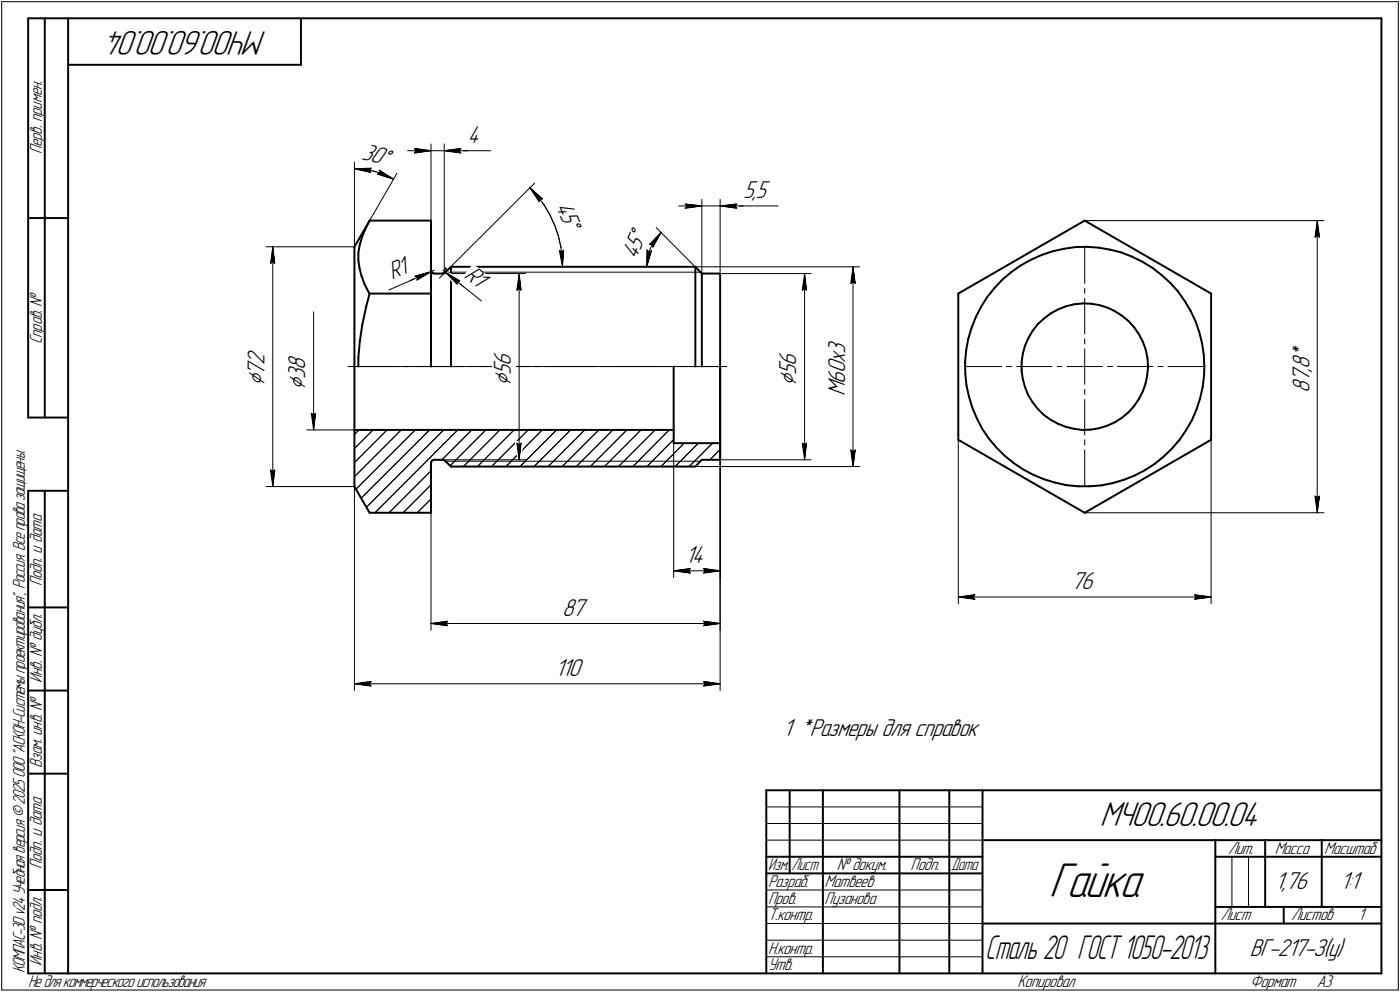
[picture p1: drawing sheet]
<svg xmlns="http://www.w3.org/2000/svg" width="421mm" height="298mm" viewBox="0 0 421 298" stroke-linecap="round" stroke-linejoin="round" font-family="sans-serif">
<defs><g id="words">
<text font-size="15.6" x="315.5" y="269.4">Гайка</text>
<g font-size="10.9">
<text x="80.2" y="9.4" transform="rotate(-180 80.2 9.4)">МЧ00.60.00.04</text>
<text x="330.8" y="248.1">МЧ00.60.00.04</text>
</g>
<text font-size="10.7" x="296.3" y="288.1">Сталь 20 ГОСТ1050-2013</text>
<g font-size="7.8">
<text x="108.6" y="47.8" transform="rotate(15 108.6 47.8)">30°</text>
<text x="140.6" y="43">4</text>
<text x="223.6" y="59.6">5,5</text>
<text x="167.1" y="61.8" transform="rotate(68 167.1 61.8)">45°</text>
<text x="139.3" y="83.1" transform="rotate(39 139.3 83.1)">R1</text>
<text x="191.4" y="78.2" transform="rotate(-67 191.4 78.2)">45°</text>
<text x="117.9" y="84.2" transform="rotate(-23 117.9 84.2)">R1</text>
<text x="254.2" y="106.5" transform="rotate(-90 254.2 106.5)">3</text>
<text x="393.8" y="107.8" transform="rotate(-90 393.8 107.8)">*</text>
<text x="79.5" y="112.9" transform="rotate(-90 79.5 112.9)">7</text>
<text x="79.5" y="109.8" transform="rotate(-90 79.5 109.8)">2</text>
<text x="91.8" y="114" transform="rotate(-90 91.8 114)">3</text>
<text x="91.8" y="111.3" transform="rotate(-90 91.8 111.3)">8</text>
<text x="153.6" y="112.7" transform="rotate(-90 153.6 112.7)">5</text>
<text x="153.6" y="110" transform="rotate(-90 153.6 110)">6</text>
<text x="239.4" y="112.7" transform="rotate(-90 239.4 112.7)">5</text>
<text x="239.4" y="110" transform="rotate(-90 239.4 110)">6</text>
<text x="254.2" y="112.2" transform="rotate(-90 254.2 112.2)">0</text>
<text x="254.2" y="109.2" transform="rotate(-90 254.2 109.2)">х</text>
<text x="393.8" y="111.9" transform="rotate(-90 393.8 111.9)">,</text>
<text x="393.8" y="110.8" transform="rotate(-90 393.8 110.8)">8</text>
<text x="79.5" y="116.1" transform="rotate(-90 79.5 116.1)">⌀</text>
<text x="91.8" y="117.1" transform="rotate(-90 91.8 117.1)">⌀</text>
<text x="153.6" y="115.9" transform="rotate(-90 153.6 115.9)">⌀</text>
<text x="239.4" y="115.9" transform="rotate(-90 239.4 115.9)">⌀</text>
<text x="254.2" y="119" transform="rotate(-90 254.2 119)">M</text>
<text x="254.2" y="115.3" transform="rotate(-90 254.2 115.3)">6</text>
<text x="393.8" y="118" transform="rotate(-90 393.8 118)">8</text>
<text x="393.8" y="114.9" transform="rotate(-90 393.8 114.9)">7</text>
<text x="206.1" y="169.2">14</text>
<text x="322.1" y="177.1">76</text>
<text x="169" y="185">87</text>
<text x="167" y="203.2">110</text>
<text x="235.5" y="221.2">1 *Размеры для справок</text>
<text x="383.5" y="267.2">1,76</text>
<text x="403.1" y="267.2">1:1</text>
<text x="375.9" y="287.4">ВГ-217-З(у)</text>
</g>
<g font-size="5.4">
<text x="12.6" y="46.3" transform="rotate(-90 12.6 46.3)">Перв. примен.</text>
<text x="12.6" y="103.4" transform="rotate(-90 12.6 103.4)">Справ. №</text>
<text x="12.6" y="176.1" transform="rotate(-90 12.6 176.1)">Подп. и дата</text>
<text x="12.6" y="205.2" transform="rotate(-90 12.6 205.2)">Инв. № дубл.</text>
<text x="12.6" y="230.9" transform="rotate(-90 12.6 230.9)">Взам. инв. №</text>
<text x="369.3" y="256.6">Лит.</text>
<text x="383.4" y="256.6">Масса</text>
<text x="398.3" y="256.6">Масштаб</text>
<text x="12.6" y="261.1" transform="rotate(-90 12.6 261.1)">Подп. и дата</text>
<text x="251.6" y="261.6">№ докум.</text>
<text x="273.9" y="261.6">Подп.</text>
<text x="231" y="266.6">Разраб.</text>
<text x="248" y="266.6">Матвеев</text>
<text x="231" y="271.6">Пров.</text>
<text x="248" y="271.6">Пузанова</text>
<text x="231" y="276.6">Т.контр.</text>
<text x="367.1" y="276.6">Лист</text>
<text x="388.3" y="276.6">Листов</text>
<text x="408.5" y="276.6">1</text>
<text x="231" y="286.6">Н.контр.</text>
<text x="7.5" y="292.5" transform="rotate(-90 7.5 292.5)">КОМПАС-3Dv24Учебнаяверсия©2025ООО&quot;АСКОН-Системыпроектирования&quot;, Россия. Всеправазащищены.</text>
<text x="12.6" y="290.2" transform="rotate(-90 12.6 290.2)">Инв. № подл.</text>
<text x="231" y="291.6">Утв.</text>
<text x="8.5" y="296.7">Недлякоммерческогоиспользования</text>
<text x="306" y="296.6">Копировал</text>
<text x="376" y="296.6">Формат</text>
<text x="396" y="296.6">A3</text>
</g>
<g font-size="5.3">
<text x="231.1" y="261.6">Изм.</text>
<text x="238.1" y="261.6">Лист</text>
<text x="286.1" y="261.6">Дата</text>
</g>
</g></defs>
<g fill="none" stroke="#000" stroke-width=".3">
<path d="M.5 .5v297zM.5 .5h420zM420.5 .5v297zM106.6 50.7l2.8 .2zM106.6 48.7v61.5zM106.6 50.7l5.1-.2zM106.6 50.7l4.9 1.1zM109.4 50.9l2.8 .5zM111.1 51.1l.4 .7zM111.7 50.5l-.6 .6zM112.2 51.4l2.7 .8zM113.5 52.3l4.9 1.5z"/>
<path d="M113.5 52.3l.8-.3zM114 51.1l.3 .9zM114 51.1l4.4 2.7zM114.9 52.2l2.5 1.1zM117.4 53.3l1 .5zM119.4 52.1l-8.2 14.2zM122.6 45.3h7zM124.6 44.6l5 .7zM124.6 44.6l.5 .7zM124.6 46l5-.7zM125.1 45.3l-.5 .7zM129.6 43.3v38.9z"/>
<path d="M129.6 45.3h4zM133.6 45.3h5zM133.6 43.3v38.9zM133.6 45.3l5 .7zM133.6 45.3l5-.7zM133.6 45.3h7zM138.1 45.3l.5 .7zM138.6 45.3h9zM138.6 44.6l-.5 .7zM159.3 56.4l2.3 2.5zM159.3 56.4l3.9 3.4zM159.3 56.4l2.8 4.2z"/>
<path d="M161.6 58.9l2.1 2.7zM162.3 59.9l.9-.1zM162.3 59.9l-.2 .7zM211.1 59.9v22.3zM216.6 59.9v22.3zM80 74.2h26.6zM81.4 79.2l.6-.5zM82 74.2l.6 5zM82 78.7l.6 .5zM82 74.2l-.6 5zM82 74.2v72zM163.7 61.6l1.7 2.9z"/>
<path d="M165.4 64.5l1.4 3.1zM166.8 67.6l1.1 3.2zM167.9 70.8l.8 3.3zM168.2 75.3l1 4.9zM168.2 75.3l.7 .4zM168.7 74.1l.4 3.3zM168.9 75.7l.6-.5zM169.1 77.4l.1 2.8zM169.5 75.2l-.3 5zM194.5 79.8v.4zM194.6 75.1l-.1 5.1zM194.6 75.1l.6 .7z"/>
<path d="M194.7 77.6l-.2 2.2zM195.2 75.8l.7-.4zM195.2 75.4l-.5 2.2zM195.3 73.5h.8zM195.9 75.4l-1.4 4.8zM196.1 73.5l.2 .8zM196.2 73.4l-1 2zM197.4 71.5l-1.2 1.9zM197.4 68.4l13.7 13.8zM198.8 69.8l-1.4 1.7zM198.8 69.8l-2.5 4.5zM198.8 69.8l-3.5 3.7z"/>
<path d="M204.1 61.9h7zM206.1 61.3l5 .6zM206.1 61.3l.5 .6zM206.1 62.6l5-.7zM206.6 61.9l-.5 .7zM211.1 61.9h5.5zM216.6 61.9h5zM216.6 61.9l5 .7zM216.6 61.9l5-.6zM216.6 61.9h7zM221.1 61.9l.5 .7zM221.6 61.9h12.4z"/>
<path d="M221.6 61.3l-.5 .6zM326.2 74.5v10.7zM326.2 66.3h72zM395.5 71.3l.7-.5zM396.2 66.3l.6 5zM396.2 70.8l.6 .5zM396.2 66.3l-.7 5zM396.2 66.3v87.8zM94.3 93.7v35.5zM117 87.1l12.7-5.5zM123.3 84.3l6.4-2.7zM124.8 83l4.9-1.4z"/>
<path d="M124.8 83l.8 .4zM125.4 84.2l4.3-2.6zM125.6 83.4l-.2 .8zM127.6 82.2h3zM129.7 81.6l.9-.4zM130.6 82.2h27.5zM132.2 83.6l1.7-1.7zM133.2 82.2h2.4zM133.2 81.2l.7 .6zM133.9 80.4l.2 .4zM133.9 81.9l26.9-26.9zM133.9 81.8h1.7z"/>
<path d="M133.9 81.8l10.9 8.6zM133.9 81.8l3.6 3.6zM133.9 81.8l4.4 2.6zM133.9 81.8l5.5 4.4zM134.1 80.8l.1 .6zM134.2 81.4l-.3 .5zM135.6 81.8h73.5zM137.5 84.6v.8zM137.5 84.6l.8-.2zM155.4 87.2l.7-.5zM156.1 82.2l.6 5zM156.1 86.7l.6 .5z"/>
<path d="M156.1 82.2l-.7 5zM156.1 82.2v56zM209.1 81.8h1.6zM209.1 80.2h49.5zM216.6 82.2h27.3zM241.3 87.2l.7-.5zM242 82.2l.6 5zM242 86.7l.6 .5zM242 82.2l-.7 5zM242 82.2v56zM255.9 85.2l.6-.5zM256.5 80.2l.7 5z"/>
<path d="M256.5 84.7l.7 .5zM256.5 80.2l-.6 5zM256.5 80.2v60zM326.2 86.7v1.4zM326.2 89.7v10.6zM104.6 110.2h15.2zM106.6 110.2h110zM121.3 110.2h1.6zM124.4 110.2h15.1zM141.1 110.2h1.6zM144.1 110.2h15.2zM160.9 110.2h1.5z"/>
<path d="M163.9 110.2h15.2zM180.6 110.2h1.5zM183.6 110.2h15.3zM200.3 110.2h1.6zM203.4 110.2h15.2zM216.6 110.2v28zM290.6 110.2h10.6zM302.7 110.2h1.5zM305.7 110.2h10.7zM317.9 110.2h1.5zM320.9 110.2h5.3zM326.2 117v1.5z"/>
<path d="M326.2 110.2v5.3zM326.2 101.9v1.5zM326.2 104.8v5.4zM326.2 110.2h5.4zM333.1 110.2h1.5zM336 110.2h10.7zM348.2 110.2h1.6zM351.3 110.2h10.6zM92.3 129.2h14.3zM93.6 124.2l.7 5zM93.6 124.2l.7 .5zM94.3 124.7l.6-.5z"/>
<path d="M94.9 124.2l-.6 5zM106.6 134.8l5.6-5.6zM106.6 130.6l1.3-1.4zM116.4 129.2l-9.8 9.8zM131.9 138.2h26.2zM132.9 138.2l9-9zM133.9 138.6h76.8zM135.4 140l10.7-10.8zM155.4 133.2l.7 5zM155.4 133.2l.7 .5zM156.1 133.7l.6-.5zM156.7 133.2l-.6 5z"/>
<path d="M163.1 129.2l-11 11zM201.3 129.2l-11 11zM202.6 132.1l-8 8.1zM202.6 129.2v44.4zM205.7 133.2l-6.9 7zM216.6 135l-3.1 3.2zM216.6 133.2v74.3zM216.6 133.2v56.2zM216.6 138.2h27.3zM216.6 133.2v40.4zM241.3 133.2l.7 5zM241.3 133.2l.7 .5z"/>
<path d="M242 133.7l.6-.5zM242.6 133.2l-.6 5zM255.9 135.2l.6 5zM255.9 135.2l.6 .5zM256.5 135.7l.7-.5zM257.2 135.2l-.7 5zM288.2 132.2v49.2zM326.2 135.2v10.7zM326.2 132.2v1.5zM326.2 120.1v10.6zM364.2 132.2v49.2zM80 146.2h26.6z"/>
<path d="M81.4 141.2l.6 5zM81.4 141.2l.6 .4zM82 141.6l.6-.4zM82.6 141.2l-.6 5zM106.6 143.3l14-14.1zM106.6 146.2v61.3zM107.1 147l17.8-17.8zM108.6 149.7l20.6-20.5zM110.2 152.4l23.2-23.2zM112.8 154.1l24.9-24.9zM117 154.1l12.6-12.6zM121.2 154.1l8.4-8.4z"/>
<path d="M125.5 154.1l4.1-4.2zM129.6 146.6v42.8zM139.4 140.2l11-11zM143.6 140.2l11-11zM147.8 140.2l11-11zM156.4 140.2l11-11zM160.6 140.2l11-11zM164.8 140.2l11.1-11zM169.1 140.2l11-11zM173.3 140.2l11-11zM177.5 140.2l11.1-11zM181.8 140.2l11-11z"/>
<path d="M186 140.2l11-11zM203 140.2l7.1-7zM207.3 140.2l7-7zM209.1 140.2h49.5zM326.2 154.1h72zM395.5 149.1l.7 5zM395.5 149.1l.7 .4zM396.2 149.5l.6-.4zM396.8 149.1l-.6 5zM202.6 171.5l5-.6zM202.6 171.5l5 .7zM202.6 171.5h14z"/>
<path d="M207.1 171.5l.5 .7zM207.6 170.9l-.5 .6zM211.6 172.2l5-.7zM211.6 170.9l.5 .6zM211.6 170.9l5 .6zM212.1 171.5l-.5 .7zM288.2 179.4l5-.7zM288.2 179.4l5 .7zM288.2 179.4h76zM292.7 179.4l.5 .7zM293.2 178.7l-.5 .7zM359.2 178.7l.5 .7z"/>
<path d="M359.2 178.7l5 .7zM359.7 179.4l-.5 .7zM129.6 187.4l5-.7zM129.6 187.4l5 .6zM129.6 187.4h87zM134.1 187.4l.5 .6zM134.6 186.7l-.5 .7zM211.6 188l5-.6zM211.6 186.7l.5 .7zM211.6 186.7l5 .7zM212.1 187.4l-.5 .6zM359.2 180.1l5-.7z"/>
<path d="M106.6 205.5l5-.7zM106.6 205.5l5 .7zM106.6 205.5h110zM111.1 205.5l.5 .7zM111.6 204.8l-.5 .7zM211.6 206.2l5-.7zM211.6 204.8l.5 .7zM211.6 204.8l5 .7zM212.1 205.5l-.5 .7zM230.5 247.5h65zM230.5 252.5h65zM230.5 242.5h65z"/>
<path d="M370.5 257.5v15zM375.5 257.5v15zM230.5 267.5h65zM230.5 272.5h65zM230.5 277.5h65zM.5 297.5h420zM230.5 282.5h65zM230.5 287.5h65z"/>
</g>
<g fill="none" stroke="#000" stroke-width=".59">
<path d="M8.5 5.5v120zM8.5 5.5h12zM13.5 5.5v120zM20.5 5.5v287zM20.5 5.5h395zM20.5 19.5h70zM90.5 5.5v14zM415.5 5.5v287zM8.5 65.5h12zM106.6 74.2v36zM107.8 75.9v2.3zM107.8 78.2l.3 2.4z"/>
<path d="M108.2 73.5l-.4 2.4zM109 71l-.8 2.5zM110.2 68.2l-1.2 2.8zM111.2 66.3h18.4zM111.2 66.3l-1 1.9zM111.2 66.3l-4.6 7.9zM129.6 66.3v21.9zM307 79.8l3-1.7zM310 78.1l3.3-1.5zM313.3 76.6l3.3-1.1zM316.6 75.5l3.4-.7zM320 74.8l3.4-.5z"/>
<path d="M323.4 74.3l3.5-.1zM326.2 66.3l38 21.9zM326.9 74.2l3.5 .2zM330.4 74.4l3.4 .6zM333.8 75l3.4 .9zM337.2 75.9l3.2 1.2zM340.4 77.1l3.2 1.6zM343.6 78.7l3 1.8zM108.1 80.6l.6 2.3zM108.7 82.9l.9 2.5zM109 97.5l-.8 5.1zM109.6 85.4l1.4 2.7z"/>
<path d="M110.2 92l-1.2 5.5zM111 88.1l.2 .1zM111.2 88.2h18.4zM111.2 88.2l-1 3.8zM129.6 88.2v22zM129.6 81.2l.1 .3zM129.7 81.5l.3 .5zM130 82l.6 .2zM130.6 82.2h2.6zM133.2 82.2l.1-.1zM133.3 82.1l.6-.2zM133.9 81.9l1.7-1.7z"/>
<path d="M135.6 80.2h73.5zM135.6 80.2v30zM209.1 80.2l2 2zM209.1 80.2v30zM211.1 82.2h5.5zM211.1 82.2v28zM216.6 82.2v28zM288.2 88.2v44zM288.2 88.2l38-21.9zM292.2 98.6l-1 3.3zM293.5 95.3l-1.3 3.3zM295.1 92.2l-1.6 3.1z"/>
<path d="M296.9 89.2l-1.8 3zM299.1 86.5l-2.2 2.7zM301.5 84l2.6-2.2zM301.5 84l-2.4 2.5zM304.1 81.8l2.9-2zM310.6 99.4l-1.3 2.2zM312.2 97.4l1.8-1.7zM312.2 97.4l-1.6 2zM314 95.7l2.1-1.6zM316.1 94.1l2.2-1.1zM318.3 93l2.3-1zM320.6 92l2.5-.6z"/>
<path d="M323.1 91.4l2.5-.2zM325.6 91.2l2.6 .1zM328.2 91.3l2.4 .4zM330.6 91.7l2.5 .8zM333.1 92.5l2.3 1.1zM335.4 93.6l2.1 1.3zM337.5 94.9l1.9 1.6zM339.4 96.5l1.7 1.9zM341.1 98.4l1.5 2.1zM346.6 80.5l2.7 2.1zM349.3 82.6l2.7 2.4zM352 85l2.2 2.5z"/>
<path d="M354.2 87.5l2.1 2.9zM356.3 90.4l1.8 3zM358.1 93.4l1.5 3.2zM359.6 96.6l1.1 3.2zM360.7 99.8l.8 3.4zM364.2 88.2v44zM106.6 110.2v19zM107.8 107.4v2.8zM108.2 102.6l-.4 4.8zM202.6 110.2v19zM216.6 110.2v28zM216.6 110.2v23z"/>
<path d="M290.2 108.8l.1 3.6zM290.3 112.4l.4 3.4zM290.6 105.3l-.4 3.5zM290.7 115.8l.7 3.4zM291.2 101.9l-.6 3.4zM291.4 119.2l1 3.3zM307.3 108.9v2.5zM307.3 111.4l.3 2.5zM307.6 106.3l-.3 2.6zM307.6 113.9l.7 2.4zM308.3 103.9l-.7 2.4zM308.3 116.3l.9 2.4z"/>
<path d="M309.2 118.7l1.4 2.2zM309.3 101.6l-1 2.3zM342.5 120l-1.5 2.1zM342.6 100.5l1.1 2.3zM343.7 117.7l-1.2 2.3zM343.7 102.8l.9 2.4zM344.5 115.3l-.8 2.4zM344.6 105.2l.5 2.4zM345 112.9l-.5 2.4zM345.1 107.6l.2 2.6zM345.3 110.3l-.3 2.6zM345.3 110.2v.1z"/>
<path d="M360.9 119.7l-1.1 3.4zM361.5 103.2l.5 3.5zM361.7 116.3l-.8 3.4zM362 106.7l.2 3.5zM362.1 112.9l-.4 3.4zM362.2 110.2l-.1 2.7zM8.5 125.5h12zM106.6 129.2v17zM106.6 129.2h96zM129.6 139.2v14.9zM129.7 138.8l-.1 .4zM130 138.3l.6-.1z"/>
<path d="M130 138.3l-.3 .5zM130.6 138.2h2.6zM133.2 138.2h.1zM133.3 138.2l.6 .3zM133.9 138.5l1.7 1.7zM202.6 129.2v4zM202.6 133.2h14zM211.1 138.2l-2 2zM211.1 138.2h5.5zM216.6 133.2v5zM288.2 132.2l38 21.9zM292.4 122.5l1.4 3.2z"/>
<path d="M293.8 125.7l1.6 3.2zM295.4 128.9l1.9 2.8zM297.3 131.7l2.3 2.8zM299.6 134.5l2.5 2.4zM302.1 136.9l2.7 2.2zM304.8 139.1l2.9 2zM310.6 120.9l1.5 2zM312.1 122.9l1.8 1.7zM313.9 124.6l2.1 1.6zM316 126.2l2.2 1.1zM318.2 127.3l2.3 1zM320.5 128.3l2.5 .6z"/>
<path d="M323 128.9l2.5 .3zM325.5 129.2l2.5-.1zM328 129.1l2.5-.4zM330.5 128.7l2.5-.8zM333 127.9l2.3-1zM335.3 126.9l2.1-1.3zM337.4 125.6l1.9-1.6zM341 122.1l-1.7 1.9zM347.2 139.4l2.7-2.2zM349.9 137.2l2.6-2.4zM354.8 132.2l-2.3 2.6zM356.7 129.3l-1.9 2.9z"/>
<path d="M358.5 126.2l-1.8 3.1zM359.8 123.1l-1.3 3.1zM8.5 147.5v145zM8.5 147.5h12zM13.5 147.5v145zM106.6 146.2l4.6 7.9zM111.2 154.1h18.4zM135.6 140.2h73.5zM307.7 141.1l3 1.6zM310.7 142.7l3.2 1.3zM313.9 144l3.4 1zM317.3 145l3.4 .8z"/>
<path d="M320.7 145.8l3.5 .3zM324.2 146.1h3.5zM326.2 154.1l38-21.9zM327.7 146.1l3.4-.2zM331.1 145.9l3.5-.7zM334.6 145.2l3.4-1zM338 144.2l3.2-1.3zM341.2 142.9l3.1-1.6zM344.3 141.3l2.9-1.9zM8.5 182.5h12zM8.5 207.5h12zM8.5 232.5h12z"/>
<path d="M230.5 237.5h185zM230.5 237.5v55zM237.5 237.5v25zM247.5 237.5v55zM270.5 237.5v55zM285.5 237.5v55zM295.5 237.5v55zM230.5 257.5h65zM295.5 252.5h120zM365.5 252.5v40zM365.5 257.5h15zM380.5 252.5v20z"/>
<path d="M380.5 257.5h35zM397.5 252.5v20zM8.5 267.5h12zM230.5 262.5h65zM295.5 277.5h70zM365.5 277.5h50zM365.5 272.5h50zM386.1 272.5v5zM8.5 292.5h12zM20.5 292.5h395z"/>
</g>
<g fill="#fff" stroke="#fff" stroke-width=".3">
<path d="M74 104.3h7zM74 104.4h7zM74 104.5h7zM74 104.6h7zM74 104.6h7zM74 104.7h7zM74 104.8h7zM74 104.9h7zM74 105h7zM74 105.1h7zM74 105.2h7zM74 105.2h7zM74 105.3h7zM74 105.4h7zM74 105.5h7zM74 105.6h7zM74 105.7h7zM74 105.7h7zM74 105.8h7zM74 105.9h7zM74 106h7zM74 106.1h7zM74 106.2h7zM74 106.3h7zM74 106.3h7zM74 106.4h7zM74 106.5h7zM74 106.6h7zM74 106.7h7zM74 106.8h7zM74 106.8h7zM74 106.9h7zM74 107h7zM74 107.1h7zM74 107.2h7zM74 107.3h7zM74 107.4h7zM74 107.4h7zM74 107.5h7zM74 107.6h7zM74 107.7h7zM74 107.8h7zM74 107.9h7zM74 107.9h7zM74 108h7zM74 108.1h7zM74 108.2h7zM74 108.3h7zM74 108.4h7zM74 108.5h7zM74 108.5h7zM74 108.6h7zM74 108.7h7zM74 108.8h7zM74 108.9h7zM74 109h7zM74 109.1h7zM74 109.1h7zM74 109.2h7zM74 109.3h7zM74 109.4h7zM74 109.5h7zM74 109.6h7zM74 109.6h7zM74 109.7h7zM74 109.8h7zM74 109.9h7zM74 110h7zM74 110.1h7zM74 110.2h7zM74 110.2h7zM74 110.3h7zM74 110.4h7zM74 110.5h7zM74 110.6h7zM74 110.7h7zM74 110.7h7zM74 110.8h7zM74 110.9h7zM74 111h7zM74 111.1h7zM74 111.2h7zM74 111.3h7zM74 111.3h7zM74 111.4h7zM74 111.5h7zM74 111.6h7zM74 111.7h7zM74 111.8h7zM74 111.8h7zM74 111.9h7zM74 112h7zM74 112.1h7zM74 112.2h7zM74 112.3h7zM74 112.4h7zM74 112.4h7zM74 112.5h7zM74 112.6h7zM74 112.7h7zM74 112.8h7zM74 112.9h7zM74 112.9h7zM74 113h7zM74 113.1h7zM74 113.2h7zM74 113.3h7zM74 113.4h7zM74 113.5h7zM74 113.5h7zM74 113.6h7zM74 113.7h7zM74 113.8h7zM74 113.9h7zM74 114h7zM74 114h7zM74 114.1h7zM74 114.2h7zM74 114.3h7zM74 114.4h7zM74 114.5h7zM74 114.6h7zM74 114.6h7zM74 114.7h7zM74 114.8h7zM74 114.9h7zM74 115h7zM74 115.1h7zM74 115.1h7zM74 115.2h7zM74 115.3h7zM74 115.4h7zM74 115.5h7zM74 115.6h7zM74 115.7h7zM74 115.7h7zM74 115.8h7zM74 115.9h7zM74 116h7z"/>
<path d="M82 74.4h.2zM82 74.5h.2zM81.9 74.6h.3zM81.9 74.7h.4zM81.8 74.8h.5zM81.8 74.8h.6zM81.8 74.9h.6zM81.7 75h.7zM81.7 75.1h.8zM81.6 75.2h.9zM81.6 75.3h.9zM81.5 75.4h1zM81.5 75.4h1zM81.5 75.5h1.1zM81.4 75.6h1.2zM81.4 75.7h1.2zM81.4 75.8h1.3zM81.4 75.9h1.3zM81.3 75.9h1.4zM81.3 76h1.5zM81.3 76.1h1.5zM81.3 76.2h1.5zM81.3 76.3h1.5zM81.3 76.4h1.5zM81.3 76.5h1.5zM81.3 76.5h1.5zM81.2 76.6h1.7zM81.2 76.7h1.7zM81.2 76.8h1.7zM81.2 76.9h1.7zM81.2 77h1.7zM81.2 77h1.7zM81.2 77.1h1.7zM81.1 77.2h1.9zM81.1 77.3h1.9zM81.1 77.4h1.9zM81.1 77.5h1.9zM81.1 77.6h1.9zM81.1 77.6h1.9zM81.1 77.7h1.9zM81 77.8h2zM81 77.9h2.1zM81 78h2.1zM81 78.1h2.1zM81 78.1h2.1zM81 78.2h2.1zM81 78.3h2.1zM81 78.4h2.1zM80.9 78.5h2.2zM80.9 78.6h2.2zM80.9 78.7h2.2zM80.9 78.7h2.2zM80.9 78.8h2.2zM80.9 78.9h2.2zM80.9 79h2.2zM80.9 79.1h2.3zM80.9 79.2h2.3zM80.9 79.2h2.3zM80.9 79.3h2.3zM80.9 79.4h2.3zM80.9 79.5h2.3zM80.9 79.6h2.3z"/>
<path d="M80.8 140.7h2.4zM80.9 140.8h2.3zM80.9 140.9h2.3zM80.9 141h2.3zM80.9 141.1h2.3zM80.9 141.1h2.3zM80.9 141.2h2.3zM80.9 141.3h2.3zM80.9 141.4h2.2zM80.9 141.5h2.2zM80.9 141.6h2.2zM80.9 141.6h2.2zM80.9 141.7h2.2zM80.9 141.8h2.2zM80.9 141.9h2.2zM81 142h2.1zM81 142.1h2.1zM81 142.2h2.1zM81 142.2h2.1zM81 142.3h2.1zM81 142.4h2.1zM81 142.5h2.1zM81.1 142.6h1.9zM81.1 142.7h1.9zM81.1 142.7h1.9zM81.1 142.8h1.9zM81.1 142.9h1.9zM81.1 143h1.9zM81.1 143.1h1.9zM81.2 143.2h1.7zM81.2 143.3h1.7zM81.2 143.3h1.7zM81.2 143.4h1.7zM81.2 143.5h1.7zM81.2 143.6h1.7zM81.2 143.7h1.7zM81.3 143.8h1.5zM81.3 143.8h1.5zM81.3 143.9h1.5zM81.3 144h1.5zM81.3 144.1h1.5zM81.3 144.2h1.5zM81.3 144.3h1.5zM81.3 144.4h1.4zM81.4 144.4h1.3zM81.4 144.5h1.3zM81.4 144.6h1.2zM81.4 144.7h1.2zM81.5 144.8h1.1zM81.5 144.9h1zM81.5 144.9h1zM81.6 145h.9zM81.6 145.1h.9zM81.7 145.2h.8zM81.7 145.3h.7zM81.7 145.4h.7zM81.8 145.5h.6zM81.8 145.5h.5zM81.9 145.6h.4zM81.9 145.7h.4zM81.9 145.8h.3zM82 145.9h.2zM82 146h.2z"/>
<path d="M110 42.6h.3zM110 42.7h.7zM110 42.8h1zM109.9 42.8h1.4zM109.9 42.9h1.7zM109.9 43h2zM109.9 43.1h2.4zM109.8 43.2h2.8zM109.8 43.3h3.1zM109.8 43.3h3.4zM109.8 43.4h3.7zM109.7 43.5h4.2zM109.7 43.6h4.4zM109.7 43.7h4.8zM109.7 43.8h5.1zM109.6 43.9h5.5zM109.6 43.9h5.9zM109.6 44h6.1zM109.6 44.1h6.5zM109.6 44.2h6.8zM109.6 44.3h7.2zM109.6 44.4h7.4zM109.5 44.4h7.8zM109.5 44.5h8.2zM109.5 44.6h8.5zM109.5 44.7h8.8zM109.4 44.8h9.2zM109.4 44.9h9.6zM109.4 45h9.9zM109.4 45h10.1zM109.3 45.1h10.2zM109.3 45.2h10.2zM109.3 45.3h10.2zM109.3 45.4h10.2zM109.2 45.5h10.3zM109.2 45.6h10.3zM109.2 45.6h10.3zM109.2 45.7h10.2zM109.1 45.8h10.3zM109.1 45.9h10.3zM109.1 46h10.2zM109.1 46.1h10.2zM109.1 46.1h10.2zM109.1 46.2h10.2zM109.1 46.3h10.1zM109 46.4h10.2zM109 46.5h10.2zM109 46.6h10.2zM109 46.7h10.1zM108.9 46.7h10.2zM108.9 46.8h10.2zM108.9 46.9h10.1zM108.9 47h10.1zM108.8 47.1h10.2zM108.8 47.2h10.2zM108.8 47.2h10.2zM108.8 47.3h10.2zM108.7 47.4h10.3zM108.7 47.5h10.3zM108.7 47.6h10.2zM108.6 47.7h10.3zM108.6 47.8h10.3zM108.6 47.8h10.2zM108.6 47.9h10.2zM108.5 48h10.3zM108.5 48.1h10.3zM108.5 48.2h10.2zM108.5 48.3h10.2zM108.5 48.3h10.2zM108.5 48.4h10.1zM108.5 48.5h10.1zM108.5 48.6h10.1zM108.4 48.7h10.2zM108.4 48.8h10.1zM108.4 48.9h10.1zM108.4 48.9h10.1zM108.3 49h10.2zM108.3 49.1h10.1zM108.3 49.2h10.1zM108.2 49.3h10.2zM108.5 49.4h9.9zM108.9 49.4h9.5zM109.2 49.5h9.2zM109.5 49.6h8.9zM109.8 49.7h8.5zM110.2 49.8h8.1zM110.5 49.9h7.8zM110.7 50h7.6zM111.1 50h7.1zM111.4 50.1h6.8zM111.8 50.2h6.4zM112 50.3h6.1zM112.4 50.4h5.7zM112.7 50.5h5.4zM112.9 50.5h5.2zM113.3 50.6h4.7zM113.6 50.7h4.4zM114 50.8h4zM114.2 50.9h3.8zM114.6 51h3.3zM114.9 51.1h3zM115.2 51.1h2.7zM115.5 51.2h2.4zM115.8 51.3h2.1zM116.2 51.4h1.7zM116.5 51.5h1.4zM116.8 51.6h1zM117.1 51.6h.7zM117.4 51.7h.4z"/>
<path d="M110.3 50h1.9zM108.5 50.1h3.7zM108.2 50.2h4zM107.9 50.3h4.3zM107.7 50.4h4.5zM107.4 50.5h4.8zM107.2 50.5h5zM106.9 50.6h5.3zM106.6 50.7h5.6zM106.8 50.8h5.4zM106.9 50.9h5.3zM107.1 51h5.1zM107.3 51.1h4.9zM107.4 51.1h4.8zM107.6 51.2h4.5zM107.8 51.3h4.3zM107.9 51.4h4.2zM108.1 51.5h4zM108.3 51.6h3.8zM108.7 51.6h3.4zM109.1 51.7h3zM109.4 51.8h2.6zM109.8 51.9h2.2zM110.2 52h1.8zM110.5 52.1h1.5zM110.9 52.2h1.1zM111.3 52.2h.7zM111.6 52.3h.4z"/>
<path d="M113.9 50.5h.1zM113.9 50.6h.3zM113.8 50.7h.5zM113.8 50.8h.7zM113.7 50.9h.9zM113.7 51h1zM113.6 51.1h1.3zM113.6 51.1h1.4zM113.5 51.2h1.6zM113.5 51.3h1.8zM113.5 51.4h1.9zM113.5 51.5h2.1zM113.4 51.6h2.3zM113.4 51.6h2.4zM113.4 51.7h2.6zM113.3 51.8h2.8zM113.3 51.9h2.9zM113.2 52h3.1zM113.2 52.1h3.3zM113.1 52.2h3.6zM113.1 52.2h3.7zM113 52.3h3.9zM113 52.4h4zM112.9 52.5h4.2zM112.9 52.6h4.3zM112.9 52.7h4.4zM113.2 52.7h4.1zM113.5 52.8h3.9zM113.7 52.9h3.8zM114 53h3.6zM114.3 53.1h3.4zM114.6 53.2h3.2zM114.8 53.3h3.1zM115.1 53.3h2.8zM115.4 53.4h2.6zM115.7 53.5h2.4zM115.9 53.6h2.3zM116.2 53.7h2.1zM116.4 53.8h2z"/>
<path d="M86.3 105.8h7zM86.3 105.9h7zM86.3 106h7zM86.3 106.1h7zM86.3 106.2h7zM86.3 106.3h7zM86.3 106.3h7zM86.3 106.4h7zM86.3 106.5h7zM86.3 106.6h7zM86.3 106.7h7zM86.3 106.8h7zM86.3 106.8h7zM86.3 106.9h7zM86.3 107h7zM86.3 107.1h7zM86.3 107.2h7zM86.3 107.3h7zM86.3 107.4h7zM86.3 107.4h7zM86.3 107.5h7zM86.3 107.6h7zM86.3 107.7h7zM86.3 107.8h7zM86.3 107.9h7zM86.3 107.9h7zM86.3 108h7zM86.3 108.1h7zM86.3 108.2h7zM86.3 108.3h7zM86.3 108.4h7zM86.3 108.5h7zM86.3 108.5h7zM86.3 108.6h7zM86.3 108.7h7zM86.3 108.8h7zM86.3 108.9h7zM86.3 109h7zM86.3 109.1h7zM86.3 109.1h7zM86.3 109.2h7zM86.3 109.3h7zM86.3 109.4h7zM86.3 109.5h7zM86.3 109.6h7zM86.3 109.6h7zM86.3 109.7h7zM86.3 109.8h7zM86.3 109.9h7zM86.3 110h7zM86.3 110.1h7zM86.3 110.2h7zM86.3 110.2h7zM86.3 110.3h7zM86.3 110.4h7zM86.3 110.5h7zM86.3 110.6h7zM86.3 110.7h7zM86.3 110.7h7zM86.3 110.8h7zM86.3 110.9h7zM86.3 111h7zM86.3 111.1h7zM86.3 111.2h7zM86.3 111.3h7zM86.3 111.3h7zM86.3 111.4h7zM86.3 111.5h7zM86.3 111.6h7zM86.3 111.7h7zM86.3 111.8h7zM86.3 111.8h7zM86.3 111.9h7zM86.3 112h7zM86.3 112.1h7zM86.3 112.2h7zM86.3 112.3h7zM86.3 112.4h7zM86.3 112.4h7zM86.3 112.5h7zM86.3 112.6h7zM86.3 112.7h7zM86.3 112.8h7zM86.3 112.9h7zM86.3 112.9h7zM86.3 113h7zM86.3 113.1h7zM86.3 113.2h7zM86.3 113.3h7zM86.3 113.4h7zM86.3 113.5h7zM86.3 113.5h7zM86.3 113.6h7zM86.3 113.7h7zM86.3 113.8h7zM86.3 113.9h7zM86.3 114h7zM86.3 114h7zM86.3 114.1h7zM86.3 114.2h7zM86.3 114.3h7zM86.3 114.4h7zM86.3 114.5h7zM86.3 114.6h7zM86.3 114.6h7zM86.3 114.7h7zM86.3 114.8h7zM86.3 114.9h7zM86.3 115h7zM86.3 115.1h7zM86.3 115.1h7zM86.3 115.2h7zM86.3 115.3h7zM86.3 115.4h7zM86.3 115.5h7zM86.3 115.6h7zM86.3 115.7h7zM86.3 115.7h7zM86.3 115.8h7zM86.3 115.9h7zM86.3 116h7zM86.3 116.1h7zM86.3 116.2h7zM86.3 116.2h7zM86.3 116.3h7zM86.3 116.4h7zM86.3 116.5h7zM86.3 116.6h7zM86.3 116.7h7zM86.3 116.8h7zM86.3 116.8h7zM86.3 116.9h7zM86.3 117h7zM86.3 117.1h7z"/>
<path d="M93 123.7h2.5zM93.1 123.8h2.4zM93.1 123.9h2.4zM93.1 124h2.4zM93.1 124h2.4zM93.1 124.1h2.4zM93.1 124.2h2.4zM93.1 124.3h2.4zM93.2 124.4h2.2zM93.2 124.5h2.2zM93.2 124.5h2.2zM93.2 124.6h2.2zM93.2 124.7h2.2zM93.2 124.8h2.2zM93.2 124.9h2.2zM93.3 125h2zM93.3 125.1h2zM93.3 125.1h2zM93.3 125.2h2zM93.3 125.3h2zM93.3 125.4h2zM93.3 125.5h2zM93.3 125.6h1.9zM93.4 125.6h1.8zM93.4 125.7h1.8zM93.4 125.8h1.8zM93.4 125.9h1.8zM93.4 126h1.8zM93.4 126.1h1.8zM93.4 126.2h1.8zM93.5 126.2h1.7zM93.5 126.3h1.7zM93.5 126.4h1.7zM93.5 126.5h1.7zM93.5 126.6h1.7zM93.5 126.7h1.7zM93.5 126.7h1.7zM93.6 126.8h1.5zM93.6 126.9h1.5zM93.6 127h1.5zM93.6 127.1h1.5zM93.6 127.2h1.5zM93.6 127.3h1.5zM93.6 127.3h1.5zM93.6 127.4h1.4zM93.6 127.5h1.4zM93.6 127.6h1.4zM93.7 127.7h1.2zM93.7 127.8h1.2zM93.8 127.8h1.1zM93.8 127.9h1zM93.8 128h1zM93.9 128.1h.8zM93.9 128.2h.8zM94 128.3h.7zM94 128.4h.7zM94.1 128.4h.6zM94.1 128.5h.6zM94.1 128.6h.5zM94.1 128.7h.5zM94.1 128.8h.4zM94.2 128.9h.3zM94.2 128.9h.3z"/>
<path d="M167 198.5h8.9zM167 198.5h8.9zM167 198.6h8.9zM167 198.7h8.9zM167 198.8h8.9zM167 198.9h8.9zM167 199h8.9zM167 199.1h8.9zM167 199.1h8.9zM167 199.2h8.9zM167 199.3h8.9zM167 199.4h8.9zM167 199.5h8.9zM167 199.6h8.9zM167 199.6h8.9zM167 199.7h8.9zM167 199.8h8.9zM167 199.9h8.9zM167 200h8.9zM167 200.1h8.9zM167 200.2h8.9zM167 200.2h8.9zM167 200.3h8.9zM167 200.4h8.9zM167 200.5h8.9zM167 200.6h8.9zM167 200.7h8.9zM167 200.7h8.9zM167 200.8h8.9zM167 200.9h8.9zM167 201h8.9zM167 201.1h8.9zM167 201.2h8.9zM167 201.3h8.9zM167 201.3h8.9zM167 201.4h8.9zM167 201.5h8.9zM167 201.6h8.9zM167 201.7h8.9zM167 201.8h8.9zM167 201.8h8.9zM167 201.9h8.9zM167 202h8.9zM167 202.1h8.9zM167 202.2h8.9zM167 202.3h8.9zM167 202.4h8.9zM167 202.4h8.9zM167 202.5h8.9zM167 202.6h8.9zM167 202.7h8.9zM167 202.8h8.9zM167 202.9h8.9zM167 202.9h8.9zM167 203h8.9zM167 203.1h8.9zM167 203.2h8.9zM167 203.3h8.9zM167 203.4h8.9zM167 203.5h8.9zM167 203.5h8.9zM167 203.6h8.9zM167 203.7h8.9zM167 203.8h8.9zM167 203.9h8.9zM167 204h8.9zM167 204h8.9zM167 204.1h8.9zM167 204.2h8.9zM167 204.3h8.9zM167 204.4h8.9z"/>
<path d="M111.4 204.4h.7zM110.7 204.5h1.4zM109.9 204.6h2.2zM109.1 204.6h3zM108.4 204.7h3.7zM108.2 204.8h3.9zM108 204.9h4.1zM107.8 205h4.3zM107.6 205.1h4.5zM107.4 205.1h4.7zM107.2 205.2h4.9zM107 205.3h5.1zM106.8 205.4h5.3zM106.6 205.5h5.5zM106.8 205.6h5.3zM107 205.7h5.1zM107.2 205.7h4.9zM107.4 205.8h4.7zM107.6 205.9h4.5zM107.8 206h4.3zM108 206.1h4.1zM108.2 206.2h3.9zM108.4 206.2h3.7zM109.1 206.3h3zM109.6 206.4h2.5zM110.2 206.5h1.9zM110.9 206.6h1.2zM111.5 206.7h.6z"/>
<path d="M211.1 204.4h.7zM211.1 204.5h1.5zM211.1 204.6h2.3zM211.1 204.6h3zM211.1 204.7h3.7zM211.1 204.8h4zM211.1 204.9h4.1zM211.1 205h4.3zM211.1 205.1h4.5zM211.1 205.1h4.7zM211.1 205.2h4.9zM211.1 205.3h5.1zM211.1 205.4h5.3zM211.1 205.5h5.5zM211.1 205.6h5.3zM211.1 205.7h5.1zM211.1 205.7h4.9zM211.1 205.8h4.7zM211.1 205.9h4.5zM211.1 206h4.3zM211.1 206.1h4.1zM211.1 206.2h4zM211.1 206.2h3.7zM211.1 206.3h3.1zM211.1 206.4h2.5zM211.1 206.5h1.8zM211.1 206.6h1.2zM211.1 206.7h.7z"/>
<path d="M169 180.3h8zM169 180.4h8zM169 180.5h8zM169 180.6h8zM169 180.7h8zM169 180.8h8zM169 180.8h8zM169 180.9h8zM169 181h8zM169 181.1h8zM169 181.2h8zM169 181.3h8zM169 181.4h8zM169 181.4h8zM169 181.5h8zM169 181.6h8zM169 181.7h8zM169 181.8h8zM169 181.9h8zM169 181.9h8zM169 182h8zM169 182.1h8zM169 182.2h8zM169 182.3h8zM169 182.4h8zM169 182.5h8zM169 182.5h8zM169 182.6h8zM169 182.7h8zM169 182.8h8zM169 182.9h8zM169 183h8zM169 183h8zM169 183.1h8zM169 183.2h8zM169 183.3h8zM169 183.4h8zM169 183.5h8zM169 183.6h8zM169 183.6h8zM169 183.7h8zM169 183.8h8zM169 183.9h8zM169 184h8zM169 184.1h8zM169 184.1h8zM169 184.2h8zM169 184.3h8zM169 184.4h8zM169 184.5h8zM169 184.6h8zM169 184.7h8zM169 184.7h8zM169 184.8h8zM169 184.9h8zM169 185h8zM169 185.1h8zM169 185.2h8zM169 185.3h8zM169 185.3h8zM169 185.4h8zM169 185.5h8zM169 185.6h8zM169 185.7h8zM169 185.8h8zM169 185.8h8zM169 185.9h8zM169 186h8zM169 186.1h8zM169 186.2h8zM169 186.3h8z"/>
<path d="M211.1 186.2h.7zM211.1 186.3h1.2zM211.1 186.4h1.8zM211.1 186.4h2.5zM211.1 186.5h3.1zM211.1 186.6h3.7zM211.1 186.7h4zM211.1 186.8h4.1zM211.1 186.9h4.3zM211.1 186.9h4.5zM211.1 187h4.7zM211.1 187.1h4.9zM211.1 187.2h5.1zM211.1 187.3h5.3zM211.1 187.4h5.5zM211.1 187.5h5.3zM211.1 187.5h5.1zM211.1 187.6h4.9zM211.1 187.7h4.7zM211.1 187.8h4.5zM211.1 187.9h4.3zM211.1 188h4.1zM211.1 188h4zM211.1 188.1h3.7zM211.1 188.2h3zM211.1 188.3h2.3zM211.1 188.4h1.5zM211.1 188.5h.7z"/>
<path d="M134.5 186.2h.6zM133.9 186.3h1.2zM133.3 186.4h1.8zM132.7 186.4h2.4zM132.1 186.5h3zM131.4 186.6h3.7zM131.2 186.7h3.9zM131.1 186.8h4zM130.8 186.9h4.3zM130.6 186.9h4.5zM130.5 187h4.6zM130.2 187.1h4.9zM130 187.2h5.1zM129.9 187.3h5.2zM129.6 187.4h5.5zM129.9 187.5h5.2zM130 187.5h5.1zM130.2 187.6h4.9zM130.5 187.7h4.6zM130.6 187.8h4.5zM130.8 187.9h4.3zM131.1 188h4zM131.2 188h3.9zM131.4 188.1h3.7zM132.2 188.2h2.9zM132.9 188.3h2.2zM133.7 188.4h1.4zM134.5 188.5h.6z"/>
<path d="M249.3 101.4h6.2zM249.3 101.5h6.2zM249.3 101.6h6.2zM249.3 101.7h6.2zM249.3 101.8h6.2zM249.3 101.9h6.2zM249.3 101.9h6.2zM249.3 102h6.2zM249.3 102.1h6.2zM249.3 102.2h6.2zM249.3 102.3h6.2zM249.3 102.4h6.2zM249.3 102.4h6.2zM249.3 102.5h6.2zM249.3 102.6h6.2zM249.3 102.7h6.2zM249.3 102.8h6.2zM249.3 102.9h6.2zM249.3 103h6.2zM249.3 103h6.2zM249.3 103.1h6.2zM249.3 103.2h6.2zM249.3 103.3h6.2zM249.3 103.4h6.2zM249.3 103.5h6.2zM249.3 103.5h6.2zM249.3 103.6h6.2zM249.3 103.7h6.2zM249.3 103.8h6.2zM249.3 103.9h6.2zM249.3 104h6.2zM249.3 104.1h6.2zM249.3 104.1h6.2zM249.3 104.2h6.2zM249.3 104.3h6.2zM249.3 104.4h6.2zM249.3 104.5h6.2zM249.3 104.6h6.2zM249.3 104.6h6.2zM249.3 104.7h6.2zM249.3 104.8h6.2zM249.3 104.9h6.2zM249.3 105h6.2zM249.3 105.1h6.2zM249.3 105.2h6.2zM249.3 105.2h6.2zM249.3 105.3h6.2zM249.3 105.4h6.2zM249.3 105.5h6.2zM249.3 105.6h6.2zM249.3 105.7h6.2zM249.3 105.7h6.2zM249.3 105.8h6.2zM249.3 105.9h6.2zM249.3 106h6.2zM249.3 106.1h6.2zM249.3 106.2h6.2zM249.3 106.3h6.2zM249.3 106.3h6.2zM249.3 106.4h6.2zM249.3 106.5h6.2zM249.3 106.6h6.2zM249.3 106.7h6.2zM249.3 106.8h6.2zM249.3 106.8h6.2zM249.3 106.9h6.2zM249.3 107h6.2zM249.3 107.1h6.2zM249.3 107.2h6.2zM249.3 107.3h6.2zM249.3 107.4h6.2zM249.3 107.4h6.2zM249.3 107.5h6.2zM249.3 107.6h6.2zM249.3 107.7h6.2zM249.3 107.8h6.2zM249.3 107.9h6.2zM249.3 107.9h6.2zM249.3 108h6.2zM249.3 108.1h6.2zM249.3 108.2h6.2zM249.3 108.3h6.2zM249.3 108.4h6.2zM249.3 108.5h6.2zM249.3 108.5h6.2zM249.3 108.6h6.2zM249.3 108.7h6.2zM249.3 108.8h6.2zM249.3 108.9h6.2zM249.3 109h6.2zM249.3 109.1h6.2zM249.3 109.1h6.2zM249.3 109.2h6.2zM249.3 109.3h6.2zM249.3 109.4h6.2zM249.3 109.5h6.2zM249.3 109.6h6.2zM249.3 109.6h6.2zM249.3 109.7h6.2zM249.3 109.8h6.2zM249.3 109.9h6.2zM249.3 110h6.2zM249.3 110.1h6.2zM249.3 110.2h6.2zM249.3 110.2h6.2zM249.3 110.3h6.2zM249.3 110.4h6.2zM249.3 110.5h6.2zM249.3 110.6h6.2zM249.3 110.7h6.2zM249.3 110.7h6.2zM249.3 110.8h6.2zM249.3 110.9h6.2zM249.3 111h6.2zM249.3 111.1h6.2zM249.3 111.2h6.2zM249.3 111.3h6.2zM249.3 111.3h6.2zM249.3 111.4h6.2zM249.3 111.5h6.2zM249.3 111.6h6.2zM249.3 111.7h6.2zM249.3 111.8h6.2zM249.3 111.8h6.2zM249.3 111.9h6.2zM249.3 112h6.2zM249.3 112.1h6.2zM249.3 112.2h6.2zM249.3 112.3h6.2zM249.3 112.4h6.2zM249.3 112.4h6.2zM249.3 112.5h6.2zM249.3 112.6h6.2zM249.3 112.7h6.2zM249.3 112.8h6.2zM249.3 112.9h6.2zM249.3 112.9h6.2zM249.3 113h6.2zM249.3 113.1h6.2zM249.3 113.2h6.2zM249.3 113.3h6.2zM249.3 113.4h6.2zM249.3 113.5h6.2zM249.3 113.5h6.2zM249.3 113.6h6.2zM249.3 113.7h6.2zM249.3 113.8h6.2zM249.3 113.9h6.2zM249.3 114h6.2zM249.3 114h6.2zM249.3 114.1h6.2zM249.3 114.2h6.2zM249.3 114.3h6.2zM249.3 114.4h6.2zM249.3 114.5h6.2zM249.3 114.6h6.2zM249.3 114.6h6.2zM249.3 114.7h6.2zM249.3 114.8h6.2zM249.3 114.9h6.2zM249.3 115h6.2zM249.3 115.1h6.2zM249.3 115.1h6.2zM249.3 115.2h6.2zM249.3 115.3h6.2zM249.3 115.4h6.2zM249.3 115.5h6.2zM249.3 115.6h6.2zM249.3 115.7h6.2zM249.3 115.7h6.2zM249.3 115.8h6.2zM249.3 115.9h6.2zM249.3 116h6.2zM249.3 116.1h6.2zM249.3 116.2h6.2zM249.3 116.2h6.2zM249.3 116.3h6.2zM249.3 116.4h6.2zM249.3 116.5h6.2zM249.3 116.6h6.2zM249.3 116.7h6.2zM249.3 116.8h6.2zM249.3 116.8h6.2zM249.3 116.9h6.2zM249.3 117h6.2zM249.3 117.1h6.2zM249.3 117.2h6.2zM249.3 117.3h6.2zM249.3 117.3h6.2zM249.3 117.4h6.2zM249.3 117.5h6.2zM249.3 117.6h6.2zM249.3 117.7h6.2zM249.3 117.8h6.2zM249.3 117.9h6.2zM249.3 117.9h6.2zM249.3 118h6.2zM249.3 118.1h6.2zM249.3 118.2h6.2zM249.3 118.3h6.2zM249.3 118.4h6.2zM249.3 118.4h6.2zM249.3 118.5h6.2zM249.3 118.6h6.2zM249.3 118.7h6.2zM249.3 118.8h6.2zM249.3 118.9h6.2z"/>
<path d="M256.5 80.4h.2zM256.5 80.5h.2zM256.4 80.6h.4zM256.4 80.7h.4zM256.3 80.8h.5zM256.3 80.9h.6zM256.3 80.9h.6zM256.2 81h.8zM256.2 81.1h.8zM256.1 81.2h.9zM256.1 81.3h.9zM256 81.4h1zM256 81.4h1.1zM256 81.5h1.1zM255.9 81.6h1.3zM255.9 81.7h1.3zM255.9 81.8h1.4zM255.9 81.9h1.4zM255.8 82h1.5zM255.8 82h1.6zM255.8 82.1h1.6zM255.8 82.2h1.6zM255.8 82.3h1.6zM255.8 82.4h1.6zM255.8 82.5h1.6zM255.8 82.5h1.6zM255.7 82.6h1.7zM255.7 82.7h1.8zM255.7 82.8h1.8zM255.7 82.9h1.8zM255.7 83h1.8zM255.7 83.1h1.8zM255.7 83.1h1.8zM255.6 83.2h1.9zM255.6 83.3h1.9zM255.6 83.4h1.9zM255.6 83.5h2zM255.6 83.6h2zM255.6 83.7h2zM255.6 83.7h2zM255.5 83.8h2.1zM255.5 83.9h2.1zM255.5 84h2.1zM255.5 84.1h2.1zM255.5 84.2h2.1zM255.5 84.2h2.1zM255.5 84.3h2.1zM255.5 84.4h2.1zM255.4 84.5h2.2zM255.4 84.6h2.2zM255.4 84.7h2.2zM255.4 84.8h2.2zM255.4 84.8h2.2zM255.4 84.9h2.2zM255.4 85h2.3zM255.4 85.1h2.3zM255.4 85.2h2.3zM255.4 85.3h2.3zM255.4 85.3h2.3zM255.4 85.4h2.3zM255.4 85.5h2.3zM255.4 85.6h2.3z"/>
<path d="M255.3 134.7h2.4zM255.4 134.8h2.3zM255.4 134.9h2.3zM255.4 135h2.3zM255.4 135h2.3zM255.4 135.1h2.3zM255.4 135.2h2.3zM255.4 135.3h2.3zM255.4 135.4h2.3zM255.4 135.5h2.2zM255.4 135.6h2.2zM255.4 135.6h2.2zM255.4 135.7h2.2zM255.4 135.8h2.2zM255.4 135.9h2.2zM255.5 136h2.1zM255.5 136.1h2.1zM255.5 136.1h2.1zM255.5 136.2h2.1zM255.5 136.3h2.1zM255.5 136.4h2.1zM255.5 136.5h2.1zM255.5 136.6h2.1zM255.6 136.7h2zM255.6 136.7h2zM255.6 136.8h2zM255.6 136.9h2zM255.6 137h1.9zM255.6 137.1h1.9zM255.6 137.2h1.9zM255.7 137.2h1.8zM255.7 137.3h1.8zM255.7 137.4h1.8zM255.7 137.5h1.8zM255.7 137.6h1.8zM255.7 137.7h1.8zM255.7 137.8h1.7zM255.8 137.8h1.6zM255.8 137.9h1.6zM255.8 138h1.6zM255.8 138.1h1.6zM255.8 138.2h1.6zM255.8 138.3h1.6zM255.8 138.3h1.6zM255.8 138.4h1.5zM255.9 138.5h1.4zM255.9 138.6h1.4zM255.9 138.7h1.3zM255.9 138.8h1.3zM256 138.9h1.1zM256 138.9h1.1zM256 139h1zM256.1 139.1h.9zM256.1 139.2h.9zM256.2 139.3h.8zM256.2 139.4h.8zM256.3 139.4h.6zM256.3 139.5h.6zM256.3 139.6h.5zM256.4 139.7h.4zM256.4 139.8h.4zM256.5 139.9h.2zM256.5 140h.2z"/>
<path d="M233.9 104.5h7.1zM233.9 104.6h7.1zM233.9 104.6h7.1zM233.9 104.7h7.1zM233.9 104.8h7.1zM233.9 104.9h7.1zM233.9 105h7.1zM233.9 105.1h7.1zM233.9 105.2h7.1zM233.9 105.2h7.1zM233.9 105.3h7.1zM233.9 105.4h7.1zM233.9 105.5h7.1zM233.9 105.6h7.1zM233.9 105.7h7.1zM233.9 105.7h7.1zM233.9 105.8h7.1zM233.9 105.9h7.1zM233.9 106h7.1zM233.9 106.1h7.1zM233.9 106.2h7.1zM233.9 106.3h7.1zM233.9 106.3h7.1zM233.9 106.4h7.1zM233.9 106.5h7.1zM233.9 106.6h7.1zM233.9 106.7h7.1zM233.9 106.8h7.1zM233.9 106.8h7.1zM233.9 106.9h7.1zM233.9 107h7.1zM233.9 107.1h7.1zM233.9 107.2h7.1zM233.9 107.3h7.1zM233.9 107.4h7.1zM233.9 107.4h7.1zM233.9 107.5h7.1zM233.9 107.6h7.1zM233.9 107.7h7.1zM233.9 107.8h7.1zM233.9 107.9h7.1zM233.9 107.9h7.1zM233.9 108h7.1zM233.9 108.1h7.1zM233.9 108.2h7.1zM233.9 108.3h7.1zM233.9 108.4h7.1zM233.9 108.5h7.1zM233.9 108.5h7.1zM233.9 108.6h7.1zM233.9 108.7h7.1zM233.9 108.8h7.1zM233.9 108.9h7.1zM233.9 109h7.1zM233.9 109.1h7.1zM233.9 109.1h7.1zM233.9 109.2h7.1zM233.9 109.3h7.1zM233.9 109.4h7.1zM233.9 109.5h7.1zM233.9 109.6h7.1zM233.9 109.6h7.1zM233.9 109.7h7.1zM233.9 109.8h7.1zM233.9 109.9h7.1zM233.9 110h7.1zM233.9 110.1h7.1zM233.9 110.2h7.1zM233.9 110.2h7.1zM233.9 110.3h7.1zM233.9 110.4h7.1zM233.9 110.5h7.1zM233.9 110.6h7.1zM233.9 110.7h7.1zM233.9 110.7h7.1zM233.9 110.8h7.1zM233.9 110.9h7.1zM233.9 111h7.1zM233.9 111.1h7.1zM233.9 111.2h7.1zM233.9 111.3h7.1zM233.9 111.3h7.1zM233.9 111.4h7.1zM233.9 111.5h7.1zM233.9 111.6h7.1zM233.9 111.7h7.1zM233.9 111.8h7.1zM233.9 111.8h7.1zM233.9 111.9h7.1zM233.9 112h7.1zM233.9 112.1h7.1zM233.9 112.2h7.1zM233.9 112.3h7.1zM233.9 112.4h7.1zM233.9 112.4h7.1zM233.9 112.5h7.1zM233.9 112.6h7.1zM233.9 112.7h7.1zM233.9 112.8h7.1zM233.9 112.9h7.1zM233.9 112.9h7.1zM233.9 113h7.1zM233.9 113.1h7.1zM233.9 113.2h7.1zM233.9 113.3h7.1zM233.9 113.4h7.1zM233.9 113.5h7.1zM233.9 113.5h7.1zM233.9 113.6h7.1zM233.9 113.7h7.1zM233.9 113.8h7.1zM233.9 113.9h7.1zM233.9 114h7.1zM233.9 114h7.1zM233.9 114.1h7.1zM233.9 114.2h7.1zM233.9 114.3h7.1zM233.9 114.4h7.1zM233.9 114.5h7.1zM233.9 114.6h7.1zM233.9 114.6h7.1zM233.9 114.7h7.1zM233.9 114.8h7.1zM233.9 114.9h7.1zM233.9 115h7.1zM233.9 115.1h7.1zM233.9 115.1h7.1zM233.9 115.2h7.1zM233.9 115.3h7.1zM233.9 115.4h7.1zM233.9 115.5h7.1zM233.9 115.6h7.1zM233.9 115.7h7.1zM233.9 115.7h7.1z"/>
<path d="M241.9 82.5h.2zM241.9 82.5h.2zM241.8 82.6h.3zM241.8 82.7h.4zM241.7 82.8h.5zM241.7 82.9h.6zM241.7 83h.6zM241.6 83.1h.7zM241.6 83.1h.8zM241.6 83.2h.8zM241.6 83.3h.8zM241.5 83.4h1zM241.5 83.5h1zM241.5 83.6h1.1zM241.4 83.7h1.2zM241.4 83.7h1.2zM241.3 83.8h1.4zM241.3 83.9h1.4zM241.2 84h1.5zM241.2 84.1h1.5zM241.2 84.2h1.5zM241.2 84.2h1.5zM241.2 84.3h1.5zM241.2 84.4h1.5zM241.2 84.5h1.5zM241.2 84.6h1.5zM241.1 84.7h1.7zM241.1 84.8h1.7zM241.1 84.8h1.7zM241.1 84.9h1.7zM241.1 85h1.7zM241.1 85.1h1.7zM241.1 85.2h1.7zM241 85.3h1.9zM241 85.3h1.9zM241 85.4h1.9zM241 85.5h1.9zM241 85.6h1.9zM241 85.7h1.9zM241 85.8h1.9zM241 85.9h1.9zM241 85.9h2zM241 86h2zM241 86.1h2zM241 86.2h2zM241 86.3h2zM241 86.4h2zM241 86.4h2zM240.9 86.5h2.2zM240.9 86.6h2.2zM240.9 86.7h2.2zM240.9 86.8h2.2zM240.9 86.9h2.2zM240.9 87h2.2zM240.9 87h2.2zM240.8 87.1h2.4zM240.8 87.2h2.4zM240.8 87.3h2.4zM240.8 87.4h2.4zM240.8 87.5h2.4zM240.8 87.5h2.4zM240.8 87.6h2.4z"/>
<path d="M240.7 132.7h2.5zM240.8 132.8h2.4zM240.8 132.8h2.4zM240.8 132.9h2.4zM240.8 133h2.4zM240.8 133.1h2.4zM240.8 133.2h2.4zM240.8 133.3h2.4zM240.9 133.3h2.2zM240.9 133.4h2.2zM240.9 133.5h2.2zM240.9 133.6h2.2zM240.9 133.7h2.2zM240.9 133.8h2.2zM240.9 133.9h2.2zM241 133.9h2zM241 134h2zM241 134.1h2zM241 134.2h2zM241 134.3h2zM241 134.4h2zM241 134.5h2zM241 134.5h1.9zM241 134.6h1.9zM241 134.7h1.9zM241 134.8h1.9zM241 134.9h1.9zM241 135h1.9zM241 135h1.9zM241 135.1h1.9zM241.1 135.2h1.7zM241.1 135.3h1.7zM241.1 135.4h1.7zM241.1 135.5h1.7zM241.1 135.6h1.7zM241.1 135.6h1.7zM241.1 135.7h1.7zM241.2 135.8h1.5zM241.2 135.9h1.5zM241.2 136h1.5zM241.2 136.1h1.5zM241.2 136.1h1.5zM241.2 136.2h1.5zM241.2 136.3h1.5zM241.2 136.4h1.5zM241.3 136.5h1.4zM241.3 136.6h1.4zM241.4 136.7h1.2zM241.4 136.7h1.2zM241.5 136.8h1.1zM241.5 136.9h1zM241.5 137h1zM241.6 137.1h.8zM241.6 137.2h.8zM241.6 137.2h.8zM241.6 137.3h.7zM241.7 137.4h.6zM241.7 137.5h.6zM241.7 137.6h.5zM241.8 137.7h.4zM241.8 137.8h.3zM241.9 137.8h.2zM241.9 137.9h.2z"/>
<path d="M206.1 164.5h6.8zM206.1 164.6h6.8zM206.1 164.7h6.8zM206.1 164.8h6.8zM206.1 164.8h6.8zM206.1 164.9h6.8zM206.1 165h6.8zM206.1 165.1h6.8zM206.1 165.2h6.8zM206.1 165.3h6.8zM206.1 165.4h6.8zM206.1 165.4h6.8zM206.1 165.5h6.8zM206.1 165.6h6.8zM206.1 165.7h6.8zM206.1 165.8h6.8zM206.1 165.9h6.8zM206.1 165.9h6.8zM206.1 166h6.8zM206.1 166.1h6.8zM206.1 166.2h6.8zM206.1 166.3h6.8zM206.1 166.4h6.8zM206.1 166.5h6.8zM206.1 166.5h6.8zM206.1 166.6h6.8zM206.1 166.7h6.8zM206.1 166.8h6.8zM206.1 166.9h6.8zM206.1 167h6.8zM206.1 167h6.8zM206.1 167.1h6.8zM206.1 167.2h6.8zM206.1 167.3h6.8zM206.1 167.4h6.8zM206.1 167.5h6.8zM206.1 167.6h6.8zM206.1 167.6h6.8zM206.1 167.7h6.8zM206.1 167.8h6.8zM206.1 167.9h6.8zM206.1 168h6.8zM206.1 168.1h6.8zM206.1 168.1h6.8zM206.1 168.2h6.8zM206.1 168.3h6.8zM206.1 168.4h6.8zM206.1 168.5h6.8zM206.1 168.6h6.8zM206.1 168.7h6.8zM206.1 168.7h6.8zM206.1 168.8h6.8zM206.1 168.9h6.8zM206.1 169h6.8zM206.1 169.1h6.8zM206.1 169.2h6.8zM206.1 169.2h6.8zM206.1 169.3h6.8zM206.1 169.4h6.8zM206.1 169.5h6.8zM206.1 169.6h6.8zM206.1 169.7h6.8zM206.1 169.8h6.8zM206.1 169.8h6.8zM206.1 169.9h6.8zM206.1 170h6.8zM206.1 170.1h6.8zM206.1 170.2h6.8zM206.1 170.3h6.8zM206.1 170.3h6.8zM206.1 170.4h6.8z"/>
<path d="M207.5 170.3h.6zM206.9 170.4h1.2zM206.2 170.5h1.9zM205.7 170.6h2.4zM205.1 170.7h3zM204.4 170.8h3.7zM204.2 170.9h3.9zM204 170.9h4.1zM203.8 171h4.3zM203.6 171.1h4.5zM203.5 171.2h4.6zM203.2 171.3h4.9zM203 171.4h5.1zM202.9 171.4h5.2zM202.6 171.5h5.5zM202.9 171.6h5.2zM203 171.7h5.1zM203.2 171.8h4.9zM203.5 171.9h4.6zM203.6 172h4.5zM203.8 172h4.3zM204 172.1h4.1zM204.2 172.2h3.9zM204.4 172.3h3.7zM205.1 172.4h3zM205.9 172.5h2.2zM206.7 172.6h1.4zM207.4 172.6h.7z"/>
<path d="M211.1 170.3h.7zM211.1 170.4h1.2zM211.1 170.5h1.8zM211.1 170.6h2.5zM211.1 170.7h3.1zM211.1 170.8h3.7zM211.1 170.9h4zM211.1 170.9h4.1zM211.1 171h4.3zM211.1 171.1h4.5zM211.1 171.2h4.7zM211.1 171.3h4.9zM211.1 171.4h5.1zM211.1 171.4h5.3zM211.1 171.5h5.5zM211.1 171.6h5.3zM211.1 171.7h5.1zM211.1 171.8h4.9zM211.1 171.9h4.7zM211.1 172h4.5zM211.1 172h4.3zM211.1 172.1h4.1zM211.1 172.2h4zM211.1 172.3h3.7zM211.1 172.4h3zM211.1 172.5h2.3zM211.1 172.6h1.5zM211.1 172.6h.7z"/>
<path d="M140.6 38.1h5zM140.6 38.2h5zM140.6 38.3h5zM140.6 38.4h5zM140.6 38.4h5zM140.6 38.5h5zM140.6 38.6h5zM140.6 38.7h5zM140.6 38.8h5zM140.6 38.9h5zM140.6 38.9h5zM140.6 39h5zM140.6 39.1h5zM140.6 39.2h5zM140.6 39.3h5zM140.6 39.4h5zM140.6 39.5h5zM140.6 39.5h5zM140.6 39.6h5zM140.6 39.7h5zM140.6 39.8h5zM140.6 39.9h5zM140.6 40h5zM140.6 40h5zM140.6 40.1h5zM140.6 40.2h5zM140.6 40.3h5zM140.6 40.4h5zM140.6 40.5h5zM140.6 40.6h5zM140.6 40.6h5zM140.6 40.7h5zM140.6 40.8h5zM140.6 40.9h5zM140.6 41h5zM140.6 41.1h5zM140.6 41.1h5zM140.6 41.2h5zM140.6 41.3h5zM140.6 41.4h5zM140.6 41.5h5zM140.6 41.6h5zM140.6 41.7h5zM140.6 41.7h5zM140.6 41.8h5zM140.6 41.9h5zM140.6 42h5zM140.6 42.1h5zM140.6 42.2h5zM140.6 42.2h5zM140.6 42.3h5zM140.6 42.4h5zM140.6 42.5h5zM140.6 42.6h5zM140.6 42.7h5zM140.6 42.8h5zM140.6 42.8h5zM140.6 42.9h5zM140.6 43h5zM140.6 43.1h5zM140.6 43.2h5zM140.6 43.3h5zM140.6 43.3h5zM140.6 43.4h5zM140.6 43.5h5zM140.6 43.6h5zM140.6 43.7h5zM140.6 43.8h5zM140.6 43.9h5zM140.6 43.9h5zM140.6 44h5zM140.6 44.1h5zM140.6 44.2h5z"/>
<path d="M124.1 44.1h.7zM124.1 44.2h1.3zM124.1 44.3h1.9zM124.1 44.4h2.6zM124.1 44.4h3.2zM124.1 44.5h3.7zM124.1 44.6h4zM124.1 44.7h4.2zM124.1 44.8h4.3zM124.1 44.9h4.6zM124.1 45h4.8zM124.1 45h4.9zM124.1 45.1h5.2zM124.1 45.2h5.4zM124.1 45.3h5.5zM124.1 45.4h5.4zM124.1 45.5h5.2zM124.1 45.6h4.9zM124.1 45.6h4.8zM124.1 45.7h4.6zM124.1 45.8h4.3zM124.1 45.9h4.2zM124.1 46h4zM124.1 46.1h3.7zM124.1 46.1h3.1zM124.1 46.2h2.3zM124.1 46.3h1.5zM124.1 46.4h.8z"/>
<path d="M138.5 44.1h.6zM137.9 44.2h1.2zM137.2 44.3h1.9zM136.7 44.4h2.4zM136.1 44.4h3zM135.4 44.5h3.7zM135.2 44.6h3.9zM135 44.7h4.1zM134.8 44.8h4.3zM134.6 44.9h4.5zM134.5 45h4.6zM134.2 45h4.9zM134 45.1h5.1zM133.9 45.2h5.2zM133.6 45.3h5.5zM133.9 45.4h5.2zM134 45.5h5.1zM134.2 45.6h4.9zM134.5 45.6h4.6zM134.6 45.7h4.5zM134.8 45.8h4.3zM135 45.9h4.1zM135.2 46h3.9zM135.4 46.1h3.7zM136.1 46.1h3zM136.9 46.2h2.2zM137.7 46.3h1.4zM138.4 46.4h.7z"/>
<path d="M127.8 81.6h1.9zM127.5 81.7h2.1zM127.2 81.8h2.3zM126.9 81.9h2.6zM126.6 82h2.8zM126.3 82h3zM126 82.1h3.2zM125.6 82.2h3.5zM125.4 82.3h3.6zM125.1 82.4h3.8zM124.8 82.5h4.1zM124.5 82.5h4.3zM124.1 82.6h4.6zM124.2 82.7h4.4zM124.2 82.8h4.3zM124.3 82.9h4.1zM124.3 83h4.1zM124.4 83.1h3.9zM124.4 83.1h3.7zM124.5 83.2h3.5zM124.5 83.3h3.3zM124.5 83.4h3.2zM124.5 83.5h3.1zM124.6 83.6h2.8zM124.6 83.7h2.7zM124.6 83.7h2.6zM124.7 83.8h2.3zM124.7 83.9h2.1zM124.8 84h1.9zM124.8 84.1h1.8zM124.9 84.2h1.5zM124.9 84.2h1.4zM124.9 84.3h1.3zM125 84.4h1zM125 84.5h.9zM125.1 84.6h.6zM125.1 84.7h.5zM125.1 84.8h.4zM125.1 84.8h.2z"/>
<path d="M122.2 77.2h.2zM122 77.3h.4zM121.8 77.4h.7zM121.6 77.5h.9zM121.4 77.6h1.2zM121.2 77.6h1.4zM121 77.7h1.7zM120.8 77.8h1.9zM120.6 77.9h2.1zM120.4 78h2.4zM120.2 78.1h2.6zM120 78.1h2.9zM119.8 78.2h3.1zM119.6 78.3h3.3zM119.4 78.4h3.5zM119.2 78.5h3.7zM119 78.6h4zM118.8 78.7h4.2zM118.6 78.7h4.5zM118.4 78.8h4.7zM118.2 78.9h5zM118 79h5.2zM117.9 79.1h5.3zM117.6 79.2h5.7zM117.4 79.2h5.9zM117.3 79.3h6.1zM117 79.4h6.4zM116.8 79.5h6.6zM116.7 79.6h6.7zM116.4 79.7h7zM116.2 79.8h7.3zM116 79.8h7.5zM116.1 79.9h7.5zM116.1 80h7.5zM116.2 80.1h7.5zM116.2 80.2h7.5zM116.2 80.3h7.5zM116.2 80.3h7.6zM116.3 80.4h7.5zM116.3 80.5h7.6zM116.4 80.6h7.5zM116.4 80.7h7.6zM116.4 80.8h7.6zM116.5 80.9h7.5zM116.5 80.9h7.5zM116.6 81h7.4zM116.6 81.1h7.5zM116.7 81.2h7.4zM116.7 81.3h7.5zM116.8 81.4h7.4zM116.8 81.4h7.4zM116.8 81.5h7.5zM116.8 81.6h7.5zM116.8 81.7h7.6zM116.9 81.8h7.5zM116.9 81.9h7.6zM117 82h7.5zM117 82h7.5zM117.1 82.1h7.4zM117.1 82.2h7.4zM117.1 82.3h7.5zM117.2 82.4h7.4zM117.2 82.5h7.5zM117.3 82.5h7.4zM117.3 82.6h7.4zM117.3 82.7h7.2zM117.3 82.8h7.1zM117.4 82.9h6.8zM117.4 83h6.6zM117.4 83.1h6.4zM117.5 83.1h6.1zM117.5 83.2h5.9zM117.6 83.3h5.6zM117.6 83.4h5.4zM117.7 83.5h5.1zM117.7 83.6h4.9zM117.8 83.7h4.6zM117.8 83.7h4.4zM117.8 83.8h4.2zM117.9 83.9h3.9zM117.9 84h3.7zM117.9 84.1h3.5zM117.9 84.2h3.3zM118 84.2h3.1zM118 84.3h2.8zM118.1 84.4h2.5zM118.1 84.5h2.4zM118.1 84.6h2.1zM118.2 84.7h1.9zM118.2 84.8h1.7zM118.3 84.8h1.3zM118.3 84.9h1.2zM118.4 85h.9zM118.4 85.1h.6zM118.4 85.2h.5zM118.4 85.3h.3z"/>
<path d="M134 81.9h.3zM134.1 82h.4zM134.1 82h.7zM134.2 82.1h.8zM134.2 82.2h1.1zM134.3 82.3h1.3zM134.3 82.4h1.5zM134.4 82.5h1.6zM134.4 82.5h1.7zM134.5 82.6h1.8zM134.5 82.7h1.9zM134.5 82.8h2.1zM134.6 82.9h2.1zM134.6 83h2.3zM134.7 83.1h2.3zM134.7 83.1h2.5zM134.8 83.2h2.5zM134.8 83.3h2.6zM134.9 83.4h2.7zM134.9 83.5h2.9zM135 83.6h2.9zM135 83.7h3zM135.1 83.7h3.1zM135.2 83.8h3.1zM135.3 83.9h3.2zM135.4 84h3.2zM135.5 84.1h3.3zM135.6 84.2h3.3zM135.6 84.2h3.4zM135.7 84.3h3.3zM135.8 84.4h3.1zM135.9 84.5h3zM136 84.6h2.8zM136.1 84.7h2.7zM136.1 84.8h2.6zM136.2 84.8h2.4zM136.3 84.9h2.2zM136.4 85h2.1zM136.5 85.1h1.9zM136.6 85.2h1.7zM136.7 85.3h1.6zM136.7 85.3h1.6zM136.8 85.4h1.4zM136.9 85.5h1.2zM137 85.6h1zM137.1 85.7h.8zM137.2 85.8h.7zM137.2 85.9h.6zM137.3 85.9h.5zM137.4 86h.3z"/>
<path d="M142.2 79.5h.2zM142.2 79.6h.3zM142.1 79.7h.5zM142 79.8h.7zM142 79.8h.8zM141.9 79.9h1zM141.8 80h1.2zM141.7 80.1h1.5zM141.6 80.2h1.7zM141.6 80.3h1.7zM141.6 80.3h1.8zM141.5 80.4h2.1zM141.4 80.5h2.3zM141.3 80.6h2.5zM141.3 80.7h2.5zM141.2 80.8h2.8zM141.1 80.9h3zM141.1 80.9h3.1zM141.1 81h3.2zM141 81.1h3.4zM140.9 81.2h3.6zM140.8 81.3h3.8zM140.7 81.4h4zM140.7 81.4h4.2zM140.6 81.5h4.3zM140.5 81.6h4.5zM140.5 81.7h4.6zM140.4 81.8h4.9zM140.4 81.9h5zM140.3 82h5.2zM140.2 82h5.3zM140.1 82.1h5.6zM140.1 82.2h5.7zM140 82.3h5.9zM140 82.4h6zM139.9 82.5h6.2zM139.8 82.5h6.4zM139.8 82.6h6.5zM139.7 82.7h6.7zM139.6 82.8h7zM139.5 82.9h7.1zM139.4 83h7.3zM139.4 83.1h7.4zM139.4 83.1h7.6zM139.3 83.2h7.8zM139.2 83.3h8zM139.2 83.4h8zM139.1 83.5h8.3zM139 83.6h8.5zM138.9 83.7h8.7zM138.9 83.7h8.8zM138.9 83.8h8.8zM138.8 83.9h8.8zM138.7 84h8.8zM138.6 84.1h8.8zM138.5 84.2h8.8zM138.7 84.2h8.6zM138.8 84.3h8.4zM138.9 84.4h8.3zM139 84.5h8.1zM139.1 84.6h7.9zM139.2 84.7h7.7zM139.3 84.8h7.6zM139.4 84.8h7.4zM139.5 84.9h7.2zM139.6 85h7zM139.7 85.1h6.9zM139.9 85.2h6.7zM140 85.3h6.5zM140 85.3h6.4zM140.1 85.4h6.2zM140.3 85.5h5.9zM140.4 85.6h5.7zM140.5 85.7h5.6zM140.5 85.8h5.5zM140.7 85.9h5.3zM140.8 85.9h5.1zM140.9 86h4.9zM141 86.1h4.8zM141.1 86.2h4.6zM141.2 86.3h4.4zM141.3 86.4h4.2zM141.5 86.4h4zM141.6 86.5h3.8zM141.6 86.6h3.8zM141.7 86.7h3.6zM141.9 86.8h3.3zM142 86.9h3.1zM142.1 87h2.9zM142.2 87h2.8zM142.3 87.1h2.6zM142.4 87.2h2.5zM142.5 87.3h2.3zM142.6 87.4h2.1zM142.7 87.5h1.9zM142.8 87.5h1.8zM142.9 87.6h1.6zM143 87.7h1.4zM143.2 87.8h1.2zM143.3 87.9h1zM143.3 88h1zM143.4 88.1h.8zM143.6 88.1h.5zM143.7 88.2h.3zM143.8 88.3h.1z"/>
<path d="M190.1 67.1h.2zM190.1 67.1h.4zM190 67.2h.8zM190 67.3h.9zM189.9 67.4h1.3zM189.9 67.5h1.4zM189.9 67.6h1.7zM189.8 67.6h2zM189.8 67.7h2.2zM189.7 67.8h2.5zM189.7 67.9h2.7zM189.7 68h2.9zM189.7 68.1h3.2zM189.7 68.2h3.3zM189.6 68.2h3.7zM189.6 68.3h3.9zM189.5 68.4h4.2zM189.5 68.5h4.4zM189.5 68.6h4.6zM189.4 68.7h4.9zM189.4 68.7h5.2zM189.3 68.8h5.4zM189.3 68.9h5.7zM189.2 69h6zM189.2 69.1h6.2zM189.2 69.2h6.4zM189.1 69.3h6.7zM189.1 69.3h6.9zM189.1 69.4h7.2zM189.1 69.5h7.3zM189.1 69.6h7.5zM189 69.7h7.6zM189 69.8h7.6zM188.9 69.8h7.6zM188.9 69.9h7.6zM188.8 70h7.6zM188.8 70.1h7.6zM188.8 70.2h7.6zM188.7 70.3h7.6zM188.7 70.4h7.6zM188.6 70.4h7.7zM188.6 70.5h7.7zM188.6 70.6h7.6zM188.6 70.7h7.6zM188.6 70.8h7.6zM188.5 70.9h7.6zM188.5 71h7.6zM188.4 71h7.6zM188.4 71.1h7.6zM188.4 71.2h7.6zM188.3 71.3h7.6zM188.3 71.4h7.6zM188.2 71.5h7.6zM188.2 71.5h7.6zM188.2 71.6h7.5zM188.1 71.7h7.6zM188.1 71.8h7.6zM188 71.9h7.7zM188 72h7.7zM188 72.1h7.6zM188 72.1h7.6zM188 72.2h7.6zM187.9 72.3h7.6zM187.9 72.4h7.6zM187.8 72.5h7.6zM187.8 72.6h7.6zM187.8 72.6h7.5zM187.7 72.7h7.6zM187.7 72.8h7.6zM187.6 72.9h7.6zM187.6 73h7.6zM187.5 73.1h7.7zM187.5 73.2h7.7zM187.5 73.2h7.7zM187.5 73.3h7.6zM187.5 73.4h7.6zM187.4 73.5h7.6zM187.4 73.6h7.6zM187.4 73.7h7.5zM187.3 73.7h7.6zM187.3 73.8h7.6zM187.2 73.9h7.6zM187.2 74h7.6zM187.1 74.1h7.6zM187.1 74.2h7.6zM187.1 74.3h7.6zM187 74.3h7.6zM187 74.4h7.6zM186.9 74.5h7.7zM186.9 74.6h7.7zM186.9 74.7h7.6zM186.9 74.8h7.6zM186.9 74.8h7.6zM186.8 74.9h7.6zM186.8 75h7.6zM186.7 75.1h7.6zM186.7 75.2h7.6zM186.7 75.3h7.6zM186.6 75.4h7.6zM186.6 75.4h7.6zM186.5 75.5h7.6zM186.5 75.6h7.6zM186.5 75.7h7.6zM186.4 75.8h7.7zM186.4 75.9h7.7zM186.4 75.9h7.6zM186.4 76h7.6zM186.3 76.1h7.6zM186.5 76.2h7.4zM186.7 76.3h7.2zM186.9 76.4h6.9zM187.1 76.5h6.7zM187.4 76.5h6.3zM187.5 76.6h6.2zM187.8 76.7h5.8zM188 76.8h5.6zM188.2 76.9h5.4zM188.4 77h5.1zM188.6 77h4.9zM188.8 77.1h4.7zM189.1 77.2h4.4zM189.2 77.3h4.3zM189.5 77.4h3.9zM189.7 77.5h3.7zM189.9 77.6h3.4zM190.1 77.6h3.2zM190.3 77.7h2.9zM190.5 77.8h2.7zM190.8 77.9h2.4zM190.9 78h2.2zM191.2 78.1h1.9zM191.3 78.1h1.7zM191.6 78.2h1.4zM191.8 78.3h1.2zM192 78.4h1zM192.2 78.5h.8zM192.4 78.6h.5zM192.6 78.7h.3z"/>
<path d="M198.5 70h.3zM198.4 70.1h.4zM198.3 70.2h.4zM198.1 70.3h.6zM198 70.4h.7zM197.9 70.4h.8zM197.7 70.5h.9zM197.5 70.6h1.1zM197.4 70.7h1.2zM197.3 70.8h1.2zM197.1 70.9h1.4zM197.1 71h1.4zM197 71h1.5zM196.9 71.1h1.6zM196.8 71.2h1.7zM196.8 71.3h1.7zM196.7 71.4h1.8zM196.6 71.5h1.8zM196.5 71.5h1.9zM196.4 71.6h2zM196.3 71.7h2zM196.3 71.8h2zM196.2 71.9h2zM196.1 72h2.1zM196 72.1h2.1zM195.9 72.1h2.2zM195.8 72.2h2.2zM195.8 72.3h2.2zM195.7 72.4h2.3zM195.7 72.5h2.3zM195.6 72.6h2.3zM195.5 72.6h2.4zM195.4 72.7h2.4zM195.3 72.8h2.4zM195.2 72.9h2.5zM195.2 73h2.4zM195.1 73.1h2.5zM195 73.2h2.5zM194.9 73.2h2.6zM194.8 73.3h2.6zM194.7 73.4h2.7zM194.6 73.5h2.8zM194.6 73.6h2.8zM194.7 73.7h2.6zM194.8 73.7h2.5zM195 73.8h2.2zM195.1 73.9h2zM195.2 74h1.9zM195.3 74.1h1.7zM195.4 74.2h1.6zM195.5 74.3h1.4zM195.7 74.3h1.2zM195.7 74.4h1.1zM195.8 74.5h1zM196 74.6h.8zM196.1 74.7h.7zM196.2 74.8h.5zM196.3 74.8h.4zM196.4 74.9h.2z"/>
<path d="M194.1 74.7h.6zM194.1 74.8h1.2zM194.1 74.8h1.8zM194.1 74.9h2.4zM194.1 75h2.4zM194.1 75.1h2.4zM194.1 75.2h2.4zM194.1 75.3h2.3zM194.1 75.4h2.3zM194.1 75.4h2.3zM194.1 75.5h2.3zM194.1 75.6h2.2zM194.1 75.7h2.2zM194.1 75.8h2.2zM194.1 75.9h2.2zM194.1 75.9h2.2zM194.1 76h2.2zM194.1 76.1h2.2zM194.1 76.2h2.1zM194.1 76.3h2.1zM194.1 76.4h2.1zM194.1 76.5h2zM194.1 76.5h2zM194.1 76.6h2zM194.1 76.7h2zM194.1 76.8h1.9zM194.1 76.9h1.9zM194.1 77h1.9zM194.1 77h1.9zM194.1 77.1h1.8zM194.1 77.2h1.8zM194.1 77.3h1.8zM194.1 77.4h1.7zM194.1 77.5h1.7zM194.1 77.6h1.7zM194.1 77.6h1.7zM194.1 77.7h1.6zM194.1 77.8h1.6zM194.1 77.9h1.6zM194.1 78h1.6zM194.1 78.1h1.6zM194.1 78.1h1.6zM194.1 78.2h1.6zM194.1 78.3h1.5zM194.1 78.4h1.5zM194.1 78.5h1.5zM194.1 78.6h1.4zM194.1 78.7h1.4zM194.2 78.7h1.2zM194.2 78.8h1.2zM194.2 78.9h1.1zM194.2 79h1zM194.3 79.1h.9zM194.3 79.2h.9zM194.3 79.2h.8zM194.3 79.3h.8zM194.3 79.4h.7zM194.4 79.5h.6zM194.4 79.6h.5zM194.4 79.7h.4zM194.4 79.8h.4zM194.5 79.8h.2zM194.5 79.9h.1zM194.5 80h.1z"/>
<path d="M223.6 54.9h8.2zM223.6 54.9h8.2zM223.6 55h8.2zM223.6 55.1h8.2zM223.6 55.2h8.2zM223.6 55.3h8.2zM223.6 55.4h8.2zM223.6 55.5h8.2zM223.6 55.5h8.2zM223.6 55.6h8.2zM223.6 55.7h8.2zM223.6 55.8h8.2zM223.6 55.9h8.2zM223.6 56h8.2zM223.6 56h8.2zM223.6 56.1h8.2zM223.6 56.2h8.2zM223.6 56.3h8.2zM223.6 56.4h8.2zM223.6 56.5h8.2zM223.6 56.6h8.2zM223.6 56.6h8.2zM223.6 56.7h8.2zM223.6 56.8h8.2zM223.6 56.9h8.2zM223.6 57h8.2zM223.6 57.1h8.2zM223.6 57.1h8.2zM223.6 57.2h8.2zM223.6 57.3h8.2zM223.6 57.4h8.2zM223.6 57.5h8.2zM223.6 57.6h8.2zM223.6 57.7h8.2zM223.6 57.7h8.2zM223.6 57.8h8.2zM223.6 57.9h8.2zM223.6 58h8.2zM223.6 58.1h8.2zM223.6 58.2h8.2zM223.6 58.3h8.2zM223.6 58.3h8.2zM223.6 58.4h8.2zM223.6 58.5h8.2zM223.6 58.6h8.2zM223.6 58.7h8.2zM223.6 58.8h8.2zM223.6 58.8h8.2zM223.6 58.9h8.2zM223.6 59h8.2zM223.6 59.1h8.2zM223.6 59.2h8.2zM223.6 59.3h8.2zM223.6 59.4h8.2zM223.6 59.4h8.2zM223.6 59.5h8.2zM223.6 59.6h8.2zM223.6 59.7h8.2zM223.6 59.8h8.2zM223.6 59.9h8.2zM223.6 59.9h8.2zM223.6 60h8.2zM223.6 60.1h8.2zM223.6 60.2h8.2zM223.6 60.3h8.2zM223.6 60.4h8.2zM223.6 60.5h8.2zM223.6 60.5h8.2zM223.6 60.6h8.2zM223.6 60.7h8.2zM223.6 60.8h8.2z"/>
<path d="M205.6 60.8h.6zM205.6 60.9h1.2zM205.6 61h1.8zM205.6 61h2.5zM205.6 61.1h3.1zM205.6 61.2h3.7zM205.6 61.3h3.9zM205.6 61.4h4.2zM205.6 61.5h4.4zM205.6 61.6h4.6zM205.6 61.6h4.9zM205.6 61.7h5.1zM205.6 61.8h5.3zM205.6 61.9h5.5zM205.6 62h5.3zM205.6 62.1h5.1zM205.6 62.1h4.9zM205.6 62.2h4.7zM205.6 62.3h4.5zM205.6 62.4h4.3zM205.6 62.5h4.1zM205.6 62.6h3.9zM205.6 62.7h3.7zM205.6 62.7h3.1zM205.6 62.8h2.5zM205.6 62.9h1.8zM205.6 63h1.2zM205.6 63.1h.6z"/>
<path d="M221.5 60.8h.6zM220.9 60.9h1.2zM220.2 61h1.9zM219.6 61h2.5zM219 61.1h3.1zM218.4 61.2h3.7zM218.2 61.3h3.9zM217.9 61.4h4.2zM217.8 61.5h4.3zM217.5 61.6h4.6zM217.3 61.6h4.8zM217.1 61.7h5zM216.8 61.8h5.3zM216.6 61.9h5.5zM216.8 62h5.3zM217 62.1h5.1zM217.2 62.1h4.9zM217.4 62.2h4.7zM217.6 62.3h4.5zM217.8 62.4h4.3zM218 62.5h4.1zM218.2 62.6h3.9zM218.4 62.7h3.7zM219 62.7h3.1zM219.6 62.8h2.5zM220.2 62.9h1.9zM220.9 63h1.2zM221.5 63.1h.6z"/>
<path d="M172.5 59.6h.2zM172.3 59.7h.4zM172 59.8h.8zM171.9 59.9h.9zM171.6 59.9h1.3zM171.4 60h1.5zM171.2 60.1h1.7zM171 60.2h2zM170.8 60.3h2.2zM170.6 60.4h2.5zM170.3 60.5h2.8zM170.2 60.5h2.9zM169.9 60.6h3.2zM169.8 60.7h3.3zM169.5 60.8h3.7zM169.3 60.9h3.9zM169.1 61h4.1zM168.9 61h4.4zM168.7 61.1h4.6zM168.5 61.2h4.9zM168.3 61.3h5.1zM168.1 61.4h5.3zM167.9 61.5h5.6zM167.6 61.6h5.9zM167.5 61.6h6.1zM167.2 61.7h6.4zM167 61.8h6.7zM166.8 61.9h6.9zM166.6 62h7.1zM166.4 62.1h7.3zM166.2 62.1h7.5zM165.9 62.2h7.9zM165.8 62.3h8zM165.5 62.4h8.3zM165.6 62.5h8.3zM165.6 62.6h8.3zM165.7 62.7h8.3zM165.7 62.7h8.3zM165.8 62.8h8.2zM165.8 62.9h8.3zM165.8 63h8.3zM165.9 63.1h8.3zM165.9 63.2h8.3zM165.9 63.2h8.3zM165.9 63.3h8.3zM165.9 63.4h8.3zM166 63.5h8.3zM166 63.6h8.3zM166.1 63.7h8.2zM166.1 63.8h8.3zM166.2 63.8h8.2zM166.2 63.9h8.3zM166.2 64h8.3zM166.3 64.1h8.3zM166.3 64.2h8.3zM166.4 64.3h8.2zM166.4 64.3h8.3zM166.4 64.4h8.3zM166.5 64.5h8.3zM166.5 64.6h8.3zM166.5 64.7h8.3zM166.5 64.8h8.3zM166.5 64.9h8.3zM166.6 64.9h8.3zM166.6 65h8.3zM166.7 65.1h8.2zM166.7 65.2h8.3zM166.8 65.3h8.2zM166.8 65.4h8.3zM166.8 65.4h8.3zM166.9 65.5h8.2zM166.9 65.6h8.3zM167 65.7h8.2zM167 65.8h8.3zM167 65.9h8.3zM167 66h8.3zM167 66h8.3zM167.1 66.1h8.2zM167.1 66.2h8.3zM167.2 66.3h8.2zM167.2 66.4h8.3zM167.2 66.5h8.3zM167.3 66.5h8.2zM167.3 66.6h8.3zM167.4 66.7h8.2zM167.4 66.8h8.3zM167.4 66.9h8.3zM167.5 67h8.2zM167.5 67.1h8.3zM167.6 67.1h8.2zM167.6 67.2h8.3zM167.6 67.3h8.3zM167.6 67.4h8.3zM167.6 67.5h8.3zM167.7 67.6h8.2zM167.7 67.6h8.3zM167.8 67.7h8.2zM167.8 67.8h8.2zM167.8 67.9h8.3zM167.9 68h8.2zM167.9 68.1h8.3zM168 68.2h8.2zM168 68.2h8.2zM168 68.3h8zM168.1 68.4h7.8zM168.1 68.5h7.5zM168.1 68.6h7.3zM168.1 68.7h7.2zM168.2 68.7h6.8zM168.2 68.8h6.6zM168.2 68.9h6.5zM168.3 69h6.1zM168.3 69.1h5.9zM168.4 69.2h5.6zM168.4 69.3h5.4zM168.4 69.3h5.3zM168.5 69.4h4.9zM168.5 69.5h4.7zM168.6 69.6h4.5zM168.6 69.7h4.2zM168.6 69.8h4zM168.7 69.8h3.7zM168.7 69.9h3.5zM168.7 70h3.3zM168.7 70.1h3.1zM168.8 70.2h2.8zM168.8 70.3h2.6zM168.8 70.4h2.4zM168.9 70.4h2.1zM168.9 70.5h1.9zM169 70.6h1.6zM169 70.7h1.4zM169 70.8h1.2zM169.1 70.9h.9zM169.1 71h.7zM169.2 71h.4zM169.2 71.1h.2z"/>
<path d="M159.4 56.6h.3zM159.5 56.6h.4zM159.5 56.7h.5zM159.5 56.8h.7zM159.6 56.9h.8zM159.6 57h.9zM159.6 57.1h1.1zM159.7 57.1h1.2zM159.7 57.2h1.3zM159.7 57.3h1.4zM159.8 57.4h1.5zM159.8 57.5h1.6zM159.9 57.6h1.6zM159.9 57.7h1.6zM159.9 57.7h1.7zM159.9 57.8h1.8zM159.9 57.9h1.9zM159.9 58h2.1zM160 58.1h2.1zM160 58.2h2.1zM160 58.3h2.2zM160.1 58.3h2.2zM160.2 58.4h2.2zM160.2 58.5h2.3zM160.3 58.6h2.3zM160.4 58.7h2.3zM160.4 58.8h2.4zM160.4 58.8h2.5zM160.5 58.9h2.5zM160.5 59h2.6zM160.6 59.1h2.6zM160.7 59.2h2.6zM160.7 59.3h2.7zM160.8 59.4h2.7zM160.9 59.4h2.7zM160.9 59.5h2.8zM161 59.6h2.7zM161 59.7h2.8zM161 59.8h2.9zM161.1 59.9h2.7zM161.1 59.9h2.6zM161.2 60h2.5zM161.3 60.1h2.3zM161.3 60.2h2.1zM161.4 60.3h1.9zM161.5 60.4h1.7zM161.5 60.5h1.7zM161.5 60.5h1.5zM161.6 60.6h1.3zM161.6 60.7h1.2zM161.7 60.8h1zM161.8 60.9h.8zM161.8 61h.8zM161.9 61h.6zM162 61.1h.4zM162 61.2h.3zM162.1 61.3h.1z"/>
<path d="M168.8 74.7h1.3zM167.6 74.8h2.5zM167.7 74.8h2.4zM167.7 74.9h2.4zM167.7 75h2.4zM167.7 75.1h2.4zM167.7 75.2h2.4zM167.8 75.3h2.3zM167.8 75.4h2.3zM167.8 75.4h2.3zM167.8 75.5h2.3zM167.8 75.6h2.3zM167.8 75.7h2.3zM167.9 75.8h2.2zM167.9 75.9h2.1zM167.9 75.9h2.1zM167.9 76h2.1zM167.9 76.1h2.1zM168 76.2h2zM168 76.3h2zM168 76.4h2zM168 76.5h2zM168 76.5h2zM168 76.6h2zM168.1 76.7h1.9zM168.1 76.8h1.9zM168.1 76.9h1.9zM168.1 77h1.9zM168.1 77h1.9zM168.1 77.1h1.8zM168.1 77.2h1.8zM168.1 77.3h1.8zM168.1 77.4h1.8zM168.1 77.5h1.8zM168.1 77.6h1.8zM168.2 77.6h1.7zM168.2 77.7h1.7zM168.2 77.8h1.7zM168.2 77.9h1.7zM168.2 78h1.7zM168.3 78.1h1.6zM168.3 78.1h1.6zM168.3 78.2h1.6zM168.3 78.3h1.5zM168.3 78.4h1.5zM168.3 78.5h1.5zM168.4 78.6h1.4zM168.4 78.7h1.4zM168.5 78.7h1.3zM168.5 78.8h1.2zM168.6 78.9h1.1zM168.6 79h1.1zM168.7 79.1h.9zM168.7 79.2h.9zM168.7 79.2h.8zM168.7 79.3h.8zM168.8 79.4h.7zM168.8 79.5h.6zM168.9 79.6h.5zM168.9 79.7h.5zM169 79.8h.3zM169 79.8h.3zM169.1 79.9h.2zM169.1 80h.1z"/>
<path d="M148.1 104.5h7zM148.1 104.6h7zM148.1 104.6h7zM148.1 104.7h7zM148.1 104.8h7zM148.1 104.9h7zM148.1 105h7zM148.1 105.1h7zM148.1 105.2h7zM148.1 105.2h7zM148.1 105.3h7zM148.1 105.4h7zM148.1 105.5h7zM148.1 105.6h7zM148.1 105.7h7zM148.1 105.7h7zM148.1 105.8h7zM148.1 105.9h7zM148.1 106h7zM148.1 106.1h7zM148.1 106.2h7zM148.1 106.3h7zM148.1 106.3h7zM148.1 106.4h7zM148.1 106.5h7zM148.1 106.6h7zM148.1 106.7h7zM148.1 106.8h7zM148.1 106.8h7zM148.1 106.9h7zM148.1 107h7zM148.1 107.1h7zM148.1 107.2h7zM148.1 107.3h7zM148.1 107.4h7zM148.1 107.4h7zM148.1 107.5h7zM148.1 107.6h7zM148.1 107.7h7zM148.1 107.8h7zM148.1 107.9h7zM148.1 107.9h7zM148.1 108h7zM148.1 108.1h7zM148.1 108.2h7zM148.1 108.3h7zM148.1 108.4h7zM148.1 108.5h7zM148.1 108.5h7zM148.1 108.6h7zM148.1 108.7h7zM148.1 108.8h7zM148.1 108.9h7zM148.1 109h7zM148.1 109.1h7zM148.1 109.1h7zM148.1 109.2h7zM148.1 109.3h7zM148.1 109.4h7zM148.1 109.5h7zM148.1 109.6h7zM148.1 109.6h7zM148.1 109.7h7zM148.1 109.8h7zM148.1 109.9h7zM148.1 110h7zM148.1 110.1h7zM148.1 110.2h7zM148.1 110.2h7zM148.1 110.3h7zM148.1 110.4h7zM148.1 110.5h7zM148.1 110.6h7zM148.1 110.7h7zM148.1 110.7h7zM148.1 110.8h7zM148.1 110.9h7zM148.1 111h7zM148.1 111.1h7zM148.1 111.2h7zM148.1 111.3h7zM148.1 111.3h7zM148.1 111.4h7zM148.1 111.5h7zM148.1 111.6h7zM148.1 111.7h7zM148.1 111.8h7zM148.1 111.8h7zM148.1 111.9h7zM148.1 112h7zM148.1 112.1h7zM148.1 112.2h7zM148.1 112.3h7zM148.1 112.4h7zM148.1 112.4h7zM148.1 112.5h7zM148.1 112.6h7zM148.1 112.7h7zM148.1 112.8h7zM148.1 112.9h7zM148.1 112.9h7zM148.1 113h7zM148.1 113.1h7zM148.1 113.2h7zM148.1 113.3h7zM148.1 113.4h7zM148.1 113.5h7zM148.1 113.5h7zM148.1 113.6h7zM148.1 113.7h7zM148.1 113.8h7zM148.1 113.9h7zM148.1 114h7zM148.1 114h7zM148.1 114.1h7zM148.1 114.2h7zM148.1 114.3h7zM148.1 114.4h7zM148.1 114.5h7zM148.1 114.6h7zM148.1 114.6h7zM148.1 114.7h7zM148.1 114.8h7zM148.1 114.9h7zM148.1 115h7zM148.1 115.1h7zM148.1 115.1h7zM148.1 115.2h7zM148.1 115.3h7zM148.1 115.4h7zM148.1 115.5h7zM148.1 115.6h7zM148.1 115.7h7zM148.1 115.7h7z"/>
<path d="M156 82.5h.3zM156 82.5h.3zM156 82.6h.3zM156 82.7h.4zM155.9 82.8h.5zM155.9 82.9h.6zM155.9 83h.6zM155.8 83.1h.7zM155.8 83.1h.7zM155.7 83.2h.8zM155.7 83.3h.8zM155.6 83.4h1zM155.6 83.5h1zM155.6 83.6h1.1zM155.5 83.7h1.2zM155.5 83.7h1.2zM155.4 83.8h1.4zM155.4 83.9h1.4zM155.4 84h1.4zM155.4 84.1h1.5zM155.4 84.2h1.5zM155.4 84.2h1.5zM155.4 84.3h1.5zM155.4 84.4h1.5zM155.4 84.5h1.5zM155.4 84.6h1.5zM155.3 84.7h1.7zM155.3 84.8h1.7zM155.3 84.8h1.7zM155.3 84.9h1.7zM155.3 85h1.7zM155.3 85.1h1.7zM155.3 85.2h1.7zM155.2 85.3h1.9zM155.2 85.3h1.9zM155.2 85.4h1.9zM155.2 85.5h1.9zM155.2 85.6h1.9zM155.2 85.7h1.9zM155.2 85.8h1.9zM155.1 85.9h2zM155.1 85.9h2zM155.1 86h2zM155.1 86.1h2zM155.1 86.2h2zM155.1 86.3h2zM155.1 86.4h2zM155.1 86.4h2zM155 86.5h2.2zM155 86.6h2.2zM155 86.7h2.2zM155 86.8h2.2zM155 86.9h2.2zM155 87h2.2zM155 87h2.2zM154.9 87.1h2.4zM154.9 87.2h2.4zM154.9 87.3h2.4zM154.9 87.4h2.4zM154.9 87.5h2.4zM154.9 87.5h2.4zM154.9 87.6h2.4z"/>
<path d="M154.9 132.7h2.4zM154.9 132.8h2.4zM154.9 132.8h2.4zM154.9 132.9h2.4zM154.9 133h2.4zM154.9 133.1h2.4zM154.9 133.2h2.4zM154.9 133.3h2.4zM155 133.3h2.2zM155 133.4h2.2zM155 133.5h2.2zM155 133.6h2.2zM155 133.7h2.2zM155 133.8h2.2zM155 133.9h2.2zM155.1 133.9h2zM155.1 134h2zM155.1 134.1h2zM155.1 134.2h2zM155.1 134.3h2zM155.1 134.4h2zM155.1 134.5h2zM155.1 134.5h2zM155.2 134.6h1.9zM155.2 134.7h1.9zM155.2 134.8h1.9zM155.2 134.9h1.9zM155.2 135h1.9zM155.2 135h1.9zM155.2 135.1h1.9zM155.3 135.2h1.7zM155.3 135.3h1.7zM155.3 135.4h1.7zM155.3 135.5h1.7zM155.3 135.6h1.7zM155.3 135.6h1.7zM155.3 135.7h1.7zM155.4 135.8h1.5zM155.4 135.9h1.5zM155.4 136h1.5zM155.4 136.1h1.5zM155.4 136.1h1.5zM155.4 136.2h1.5zM155.4 136.3h1.5zM155.4 136.4h1.4zM155.4 136.5h1.4zM155.4 136.6h1.4zM155.5 136.7h1.2zM155.5 136.7h1.2zM155.6 136.8h1.1zM155.6 136.9h1zM155.6 137h1zM155.7 137.1h.8zM155.7 137.2h.8zM155.8 137.2h.7zM155.8 137.3h.7zM155.9 137.4h.6zM155.9 137.5h.6zM155.9 137.6h.5zM156 137.7h.4zM156 137.8h.3zM156 137.8h.3zM156 137.9h.3z"/>
<path d="M322.2 172.2h8.1zM322.2 172.3h8.1zM322.2 172.4h8.1zM322.2 172.5h8.1zM322.2 172.6h8.1zM322.2 172.6h8.1zM322.2 172.7h8.1zM322.2 172.8h8.1zM322.2 172.9h8.1zM322.2 173h8.1zM322.2 173.1h8.1zM322.2 173.1h8.1zM322.2 173.2h8.1zM322.2 173.3h8.1zM322.2 173.4h8.1zM322.2 173.5h8.1zM322.2 173.6h8.1zM322.2 173.7h8.1zM322.2 173.7h8.1zM322.2 173.8h8.1zM322.2 173.9h8.1zM322.2 174h8.1zM322.2 174.1h8.1zM322.2 174.2h8.1zM322.2 174.2h8.1zM322.2 174.3h8.1zM322.2 174.4h8.1zM322.2 174.5h8.1zM322.2 174.6h8.1zM322.2 174.7h8.1zM322.2 174.8h8.1zM322.2 174.8h8.1zM322.2 174.9h8.1zM322.2 175h8.1zM322.2 175.1h8.1zM322.2 175.2h8.1zM322.2 175.3h8.1zM322.2 175.3h8.1zM322.2 175.4h8.1zM322.2 175.5h8.1zM322.2 175.6h8.1zM322.2 175.7h8.1zM322.2 175.8h8.1zM322.2 175.9h8.1zM322.2 175.9h8.1zM322.2 176h8.1zM322.2 176.1h8.1zM322.2 176.2h8.1zM322.2 176.3h8.1zM322.2 176.4h8.1zM322.2 176.4h8.1zM322.2 176.5h8.1zM322.2 176.6h8.1zM322.2 176.7h8.1zM322.2 176.8h8.1zM322.2 176.9h8.1zM322.2 177h8.1zM322.2 177h8.1zM322.2 177.1h8.1zM322.2 177.2h8.1zM322.2 177.3h8.1zM322.2 177.4h8.1zM322.2 177.5h8.1zM322.2 177.5h8.1zM322.2 177.6h8.1zM322.2 177.7h8.1zM322.2 177.8h8.1zM322.2 177.9h8.1zM322.2 178h8.1zM322.2 178.1h8.1zM322.2 178.1h8.1zM322.2 178.2h8.1zM322.2 178.3h8.1z"/>
<path d="M293.1 178.2h.6zM292.5 178.3h1.2zM291.8 178.4h1.9zM291.3 178.5h2.4zM290.7 178.6h3zM290 178.6h3.7zM289.8 178.7h3.9zM289.6 178.8h4.1zM289.4 178.9h4.3zM289.2 179h4.5zM289.1 179.1h4.6zM288.8 179.2h4.9zM288.6 179.2h5.1zM288.5 179.3h5.2zM288.2 179.4h5.5zM288.5 179.5h5.2zM288.6 179.6h5.1zM288.8 179.7h4.9zM289.1 179.7h4.6zM289.2 179.8h4.5zM289.4 179.9h4.3zM289.6 180h4.1zM289.8 180.1h3.9zM290 180.2h3.7zM290.7 180.3h3zM291.5 180.3h2.2zM292.3 180.4h1.4zM293 180.5h.7z"/>
<path d="M358.7 178.2h.7zM358.7 178.3h1.3zM358.7 178.4h1.9zM358.7 178.5h2.6zM358.7 178.6h3.2zM358.7 178.6h3.8zM358.7 178.7h4zM358.7 178.8h4.2zM358.7 178.9h4.4zM358.7 179h4.6zM358.7 179.1h4.8zM358.7 179.2h4.9zM358.7 179.2h5.2zM358.7 179.3h5.4zM358.7 179.4h5.5zM358.7 179.5h5.4zM358.7 179.6h5.2zM358.7 179.7h4.9zM358.7 179.7h4.8zM358.7 179.8h4.6zM358.7 179.9h4.4zM358.7 180h4.2zM358.7 180.1h4zM358.7 180.2h3.8zM358.7 180.3h3.1zM358.7 180.3h2.3zM358.7 180.4h1.6zM358.7 180.5h.8z"/>
<path d="M389 102.4h6.1zM389 102.4h6.1zM389 102.5h6.1zM389 102.6h6.1zM389 102.7h6.1zM389 102.8h6.1zM389 102.9h6.1zM389 103h6.1zM389 103h6.1zM389 103.1h6.1zM389 103.2h6.1zM389 103.3h6.1zM389 103.4h6.1zM389 103.5h6.1zM389 103.5h6.1zM389 103.6h6.1zM389 103.7h6.1zM389 103.8h6.1zM389 103.9h6.1zM389 104h6.1zM389 104.1h6.1zM389 104.1h6.1zM389 104.2h6.1zM389 104.3h6.1zM389 104.4h6.1zM389 104.5h6.1zM389 104.6h6.1zM389 104.6h6.1zM389 104.7h6.1zM389 104.8h6.1zM389 104.9h6.1zM389 105h6.1zM389 105.1h6.1zM389 105.2h6.1zM389 105.2h6.1zM389 105.3h6.1zM389 105.4h6.1zM389 105.5h6.1zM389 105.6h6.1zM389 105.7h6.1zM389 105.7h6.1zM389 105.8h6.1zM389 105.9h6.1zM389 106h6.1zM389 106.1h6.1zM389 106.2h6.1zM389 106.3h6.1zM389 106.3h6.1zM389 106.4h6.1zM389 106.5h6.1zM389 106.6h6.1zM389 106.7h6.1zM389 106.8h6.1zM389 106.8h6.1zM389 106.9h6.1zM389 107h6.1zM389 107.1h6.1zM389 107.2h6.1zM389 107.3h6.1zM389 107.4h6.1zM389 107.4h6.1zM389 107.5h6.1zM389 107.6h6.1zM389 107.7h6.1zM389 107.8h6.1zM389 107.9h6.1zM389 107.9h6.1zM389 108h6.1zM389 108.1h6.1zM389 108.2h6.1zM389 108.3h6.1zM389 108.4h6.1zM389 108.5h6.1zM389 108.5h6.1zM389 108.6h6.1zM389 108.7h6.1zM389 108.8h6.1zM389 108.9h6.1zM389 109h6.1zM389 109.1h6.1zM389 109.1h6.1zM389 109.2h6.1zM389 109.3h6.1zM389 109.4h6.1zM389 109.5h6.1zM389 109.6h6.1zM389 109.6h6.1zM389 109.7h6.1zM389 109.8h6.1zM389 109.9h6.1zM389 110h6.1zM389 110.1h6.1zM389 110.2h6.1zM389 110.2h6.1zM389 110.3h6.1zM389 110.4h6.1zM389 110.5h6.1zM389 110.6h6.1zM389 110.7h6.1zM389 110.7h6.1zM389 110.8h6.1zM389 110.9h6.1zM389 111h6.1zM389 111.1h6.1zM389 111.2h6.1zM389 111.3h6.1zM389 111.3h6.1zM389 111.4h6.1zM389 111.5h6.1zM389 111.6h6.1zM389 111.7h6.1zM389 111.8h6.1zM389 111.8h6.1zM389 111.9h6.1zM389 112h6.1zM389 112.1h6.1zM389 112.2h6.1zM389 112.3h6.1zM389 112.4h6.1zM389 112.4h6.1zM389 112.5h6.1zM389 112.6h6.1zM389 112.7h6.1zM389 112.8h6.1zM389 112.9h6.1zM389 112.9h6.1zM389 113h6.1zM389 113.1h6.1zM389 113.2h6.1zM389 113.3h6.1zM389 113.4h6.1zM389 113.5h6.1zM389 113.5h6.1zM389 113.6h6.1zM389 113.7h6.1zM389 113.8h6.1zM389 113.9h6.1zM389 114h6.1zM389 114h6.1zM389 114.1h6.1zM389 114.2h6.1zM389 114.3h6.1zM389 114.4h6.1zM389 114.5h6.1zM389 114.6h6.1zM389 114.6h6.1zM389 114.7h6.1zM389 114.8h6.1zM389 114.9h6.1zM389 115h6.1zM389 115.1h6.1zM389 115.1h6.1zM389 115.2h6.1zM389 115.3h6.1zM389 115.4h6.1zM389 115.5h6.1zM389 115.6h6.1zM389 115.7h6.1zM389 115.7h6.1zM389 115.8h6.1zM389 115.9h6.1zM389 116h6.1zM389 116.1h6.1zM389 116.2h6.1zM389 116.2h6.1zM389 116.3h6.1zM389 116.4h6.1zM389 116.5h6.1zM389 116.6h6.1zM389 116.7h6.1zM389 116.8h6.1zM389 116.8h6.1zM389 116.9h6.1zM389 117h6.1zM389 117.1h6.1zM389 117.2h6.1zM389 117.3h6.1zM389 117.3h6.1zM389 117.4h6.1zM389 117.5h6.1zM389 117.6h6.1zM389 117.7h6.1zM389 117.8h6.1zM389 117.9h6.1z"/>
<path d="M395 148.6h2.4zM395.1 148.7h2.3zM395.1 148.8h2.3zM395.1 148.8h2.3zM395.1 148.9h2.3zM395.1 149h2.3zM395.1 149.1h2.3zM395.1 149.2h2.3zM395.1 149.3h2.2zM395.1 149.4h2.2zM395.1 149.4h2.2zM395.1 149.5h2.2zM395.1 149.6h2.2zM395.1 149.7h2.2zM395.1 149.8h2.2zM395.1 149.9h2.2zM395.1 149.9h2.2zM395.1 150h2.2zM395.2 150.1h2.1zM395.2 150.2h2.1zM395.2 150.3h2.1zM395.2 150.4h2.1zM395.2 150.5h2zM395.2 150.5h2zM395.2 150.6h2zM395.2 150.7h2zM395.2 150.8h2zM395.3 150.9h1.9zM395.3 151h1.9zM395.3 151h1.9zM395.3 151.1h1.8zM395.3 151.2h1.8zM395.3 151.3h1.8zM395.3 151.4h1.8zM395.3 151.5h1.8zM395.3 151.6h1.8zM395.4 151.6h1.7zM395.4 151.7h1.6zM395.4 151.8h1.6zM395.4 151.9h1.6zM395.4 152h1.6zM395.4 152.1h1.6zM395.4 152.1h1.6zM395.4 152.2h1.6zM395.4 152.3h1.5zM395.5 152.4h1.4zM395.5 152.5h1.4zM395.6 152.6h1.2zM395.6 152.7h1.2zM395.6 152.7h1.1zM395.6 152.8h1.1zM395.6 152.9h1.1zM395.7 153h1zM395.7 153.1h1zM395.8 153.2h.8zM395.8 153.2h.8zM395.9 153.3h.6zM395.9 153.4h.6zM395.9 153.5h.5zM396 153.6h.4zM396 153.7h.4zM396.1 153.8h.2zM396.1 153.8h.2z"/>
<path d="M396.1 66.5h.2zM396.1 66.6h.2zM396 66.7h.4zM396 66.8h.4zM395.9 66.9h.5zM395.9 67h.6zM395.9 67.1h.6zM395.8 67.1h.8zM395.8 67.2h.8zM395.7 67.3h1zM395.7 67.4h1zM395.6 67.5h1.1zM395.6 67.6h1.1zM395.6 67.6h1.1zM395.6 67.7h1.2zM395.6 67.8h1.2zM395.5 67.9h1.4zM395.5 68h1.4zM395.4 68.1h1.5zM395.4 68.2h1.6zM395.4 68.2h1.6zM395.4 68.3h1.6zM395.4 68.4h1.6zM395.4 68.5h1.6zM395.4 68.6h1.6zM395.4 68.7h1.6zM395.4 68.7h1.7zM395.3 68.8h1.8zM395.3 68.9h1.8zM395.3 69h1.8zM395.3 69.1h1.8zM395.3 69.2h1.8zM395.3 69.3h1.8zM395.3 69.3h1.9zM395.3 69.4h1.9zM395.3 69.5h1.9zM395.2 69.6h2zM395.2 69.7h2zM395.2 69.8h2zM395.2 69.8h2zM395.2 69.9h2zM395.2 70h2.1zM395.2 70.1h2.1zM395.2 70.2h2.1zM395.2 70.3h2.1zM395.1 70.4h2.2zM395.1 70.4h2.2zM395.1 70.5h2.2zM395.1 70.6h2.2zM395.1 70.7h2.2zM395.1 70.8h2.2zM395.1 70.9h2.2zM395.1 71h2.2zM395.1 71h2.2zM395.1 71.1h2.2zM395.1 71.2h2.3zM395.1 71.3h2.3zM395.1 71.4h2.3zM395.1 71.5h2.3zM395.1 71.5h2.3zM395.1 71.6h2.3zM395.1 71.7h2.3z"/>
</g>
<g fill="#000" stroke="#000" stroke-width=".3">
<path d="M107 50.8h.5zM107.4 50.9h1.1zM107.8 51h1.5zM108.1 51.1h2.1zM108.5 51.1h2.6zM108.9 51.2h2.3zM109.3 51.3h2zM109.6 51.4h1.7zM110.1 51.5h1.2zM110.4 51.6h1zM110.8 51.6h.6zM111.2 51.7h.3z"/>
<path d="M109.1 50.6h2.5zM106.6 50.7h4.9zM107.5 50.8h3.9zM108.5 50.9h2.8zM109.3 51h2zM110.2 51.1h1z"/>
<path d="M114.1 52.1h.5zM114 52.2h.7zM113.8 52.2h1.1zM113.5 52.3h1.6zM113.9 52.4h1.3zM114.1 52.5h1.4zM114.4 52.6h1.3zM114.6 52.7h1.2zM114.9 52.7h1.1zM115.1 52.8h1.1zM115.5 52.9h.8zM115.7 53h.9zM116 53.1h.8zM116.2 53.2h.7zM116.5 53.3h.6zM116.8 53.3h.5zM117.1 53.4h.4zM117.3 53.5h.4zM117.6 53.6h.3zM117.9 53.7h.1z"/>
<path d="M114.1 51.3h.3zM114.1 51.4h.4zM114.2 51.5h.4zM114.2 51.6h.5zM114.2 51.6h.7zM114.3 51.7h.8zM114.3 51.8h.8zM114.3 51.9h1zM114.3 52h1.1zM114.6 52.1h1zM114.7 52.2h1zM114.9 52.2h.9zM115.1 52.3h.9zM115.2 52.4h.9zM115.5 52.5h.7zM115.7 52.6h.7zM115.8 52.7h.7zM116 52.7h.7zM116.2 52.8h.6zM116.3 52.9h.6zM116.6 53h.5zM116.8 53.1h.4zM116.9 53.2h.4zM117.1 53.3h.3zM117.3 53.3h.3zM117.5 53.4h.3zM117.7 53.5h.2zM117.9 53.6h.1z"/>
<path d="M124.7 44.7h.6zM124.8 44.8h1.1zM124.9 44.9h1.7zM124.9 45h2.3zM125 45h2.8zM125.1 45.1h3.3zM125.1 45.2h3.9z"/>
<path d="M125.1 45.3h4.5zM125.1 45.4h3.9zM125.1 45.5h3.3zM125 45.6h2.8zM124.9 45.6h2.3zM124.9 45.7h1.7zM124.8 45.8h1.1zM124.7 45.9h.6z"/>
<path d="M133.6 45.3h4.5zM134.3 45.4h3.9zM134.9 45.5h3.4zM135.6 45.6h2.7zM136.1 45.6h2.2zM136.7 45.7h1.7zM137.4 45.8h1.1zM138 45.9h.6z"/>
<path d="M138 44.7h.6zM137.4 44.8h1.1zM136.7 44.9h1.7zM136.1 45h2.2zM135.6 45h2.7zM134.9 45.1h3.4zM134.3 45.2h3.9z"/>
<path d="M159.9 57h.1zM159.9 57.1h.2zM160 57.1h.3zM160.1 57.2h.3zM160.2 57.3h.2zM160.3 57.4h.2zM160.4 57.5h.2zM160.4 57.6h.3zM160.4 57.7h.4zM160.5 57.7h.4zM160.6 57.8h.4zM160.7 57.9h.4zM160.8 58h.4zM160.9 58.1h.4zM160.9 58.2h.5zM161 58.3h.5zM161 58.3h.5zM161.1 58.4h.5zM161.2 58.5h.6zM161.3 58.6h.6zM161.4 58.7h.6zM161.4 58.8h.7zM161.5 58.8h.6zM161.5 58.9h.7zM161.6 59h.7zM161.7 59.1h.7zM161.8 59.2h.8zM161.9 59.3h.7zM161.9 59.4h.8zM162 59.4h.8zM162.1 59.5h.8zM162.1 59.6h.9zM162.2 59.7h.9zM162.3 59.8h.9z"/>
<path d="M159.7 56.9h.2zM159.9 57.1h.1zM159.9 57.2h.2zM160 57.3h.2zM160 57.4h.3zM160.1 57.5h.3zM160.2 57.6h.2zM160.2 57.7h.2zM160.3 57.7h.2zM160.4 57.8h.2zM160.4 57.9h.3zM160.4 58h.4zM160.5 58.1h.4zM160.5 58.2h.4zM160.6 58.3h.4zM160.7 58.3h.3zM160.7 58.4h.4zM160.8 58.5h.4zM160.9 58.6h.4zM160.9 58.7h.5zM161 58.8h.4zM161 58.8h.5zM161 58.9h.5zM161.1 59h.5zM161.2 59.1h.5zM161.2 59.2h.6zM161.3 59.3h.6zM161.4 59.4h.5zM161.4 59.4h.6zM161.5 59.5h.6zM161.5 59.6h.6zM161.5 59.7h.7zM161.6 59.8h.7zM161.7 59.9h.6zM161.7 59.9h.6zM161.8 60h.5zM161.9 60.1h.4zM161.9 60.2h.4zM162 60.3h.2zM162.1 60.4h.1zM162.1 60.5h.1z"/>
<path d="M81.9 75.4h.1zM81.9 75.5h.1zM81.9 75.6h.1zM81.9 75.7h.1zM81.9 75.8h.1zM81.9 75.9h.1zM81.9 75.9h.1zM81.9 76h.1zM81.8 76.1h.2zM81.8 76.2h.2zM81.8 76.3h.2zM81.8 76.4h.2zM81.8 76.5h.2zM81.8 76.5h.2zM81.8 76.6h.2zM81.7 76.7h.3zM81.7 76.8h.3zM81.7 76.9h.3zM81.7 77h.3zM81.7 77h.3zM81.7 77.1h.3zM81.7 77.2h.3zM81.6 77.3h.4zM81.6 77.4h.4zM81.6 77.5h.4zM81.6 77.6h.4zM81.6 77.6h.4zM81.6 77.7h.4zM81.6 77.8h.4zM81.6 77.9h.4zM81.5 78h.5zM81.5 78.1h.5zM81.5 78.1h.5zM81.5 78.2h.5zM81.5 78.3h.5zM81.5 78.4h.5zM81.5 78.5h.5zM81.4 78.6h.6zM81.4 78.7h.6zM81.4 78.7h.6zM81.4 78.8h.5zM81.4 78.9h.3zM81.4 79h.2z"/>
<path d="M82 74.9h.2zM82 75h.2zM82 75.1h.2zM82 75.2h.2zM82 75.3h.2zM82 75.4h.2zM82 75.4h.2zM82 75.5h.2zM82 75.6h.3zM82 75.7h.3zM82 75.8h.3zM82 75.9h.3zM82 75.9h.3zM82 76h.3zM82 76.1h.3zM82 76.2h.3zM82 76.3h.3zM82 76.4h.4zM82 76.5h.4zM82 76.5h.4zM82 76.6h.4zM82 76.7h.4zM82 76.8h.4zM82 76.9h.4zM82 77h.4zM82 77h.5zM82 77.1h.5zM82 77.2h.5zM82 77.3h.5zM82 77.4h.5zM82 77.5h.5zM82 77.6h.5zM82 77.6h.5zM82 77.7h.5zM82 77.8h.5zM82 77.9h.5zM82 78h.5zM82 78.1h.5zM82 78.1h.5zM82 78.2h.5zM82 78.3h.5zM82 78.4h.5zM82 78.5h.6zM82 78.6h.6zM82 78.7h.6zM82.2 78.7h.4zM82.3 78.8h.3zM82.4 78.9h.2zM82.5 79h.1z"/>
<path d="M168.3 75.4h.3zM168.3 75.5h.4zM168.3 75.6h.5zM168.3 75.7h.6zM168.4 75.8h.6zM168.4 75.9h.6zM168.4 75.9h.6zM168.4 76h.6zM168.4 76.1h.6zM168.5 76.2h.5zM168.5 76.3h.5zM168.5 76.4h.5zM168.5 76.5h.5zM168.5 76.5h.5zM168.6 76.6h.4zM168.6 76.7h.4zM168.6 76.8h.4zM168.6 76.9h.4zM168.6 77h.4zM168.6 77h.4zM168.7 77.1h.3zM168.7 77.2h.4zM168.7 77.3h.4zM168.7 77.4h.4zM168.7 77.5h.4zM168.7 77.6h.4zM168.7 77.6h.4zM168.7 77.7h.4zM168.7 77.8h.4zM168.7 77.9h.4zM168.8 78h.3zM168.8 78.1h.3zM168.8 78.1h.3zM168.8 78.2h.3zM168.8 78.3h.3zM168.9 78.4h.2zM168.9 78.5h.2zM168.9 78.6h.2zM168.9 78.7h.2zM168.9 78.7h.3zM168.9 78.8h.3zM169 78.9h.2zM169 79h.2zM169 79.1h.2zM169 79.2h.2zM169 79.2h.2z"/>
<path d="M169.3 75.4h.2zM169.2 75.4h.3zM169.2 75.5h.3zM169.1 75.6h.4zM168.9 75.7h.6zM169 75.8h.5zM169 75.9h.5zM169 75.9h.5zM169 76h.5zM169 76.1h.5zM169 76.2h.5zM169 76.3h.5zM169 76.4h.5zM169 76.5h.4zM169 76.5h.4zM169 76.6h.4zM169 76.7h.4zM169 76.8h.4zM169 76.9h.4zM169 77h.4zM169 77h.4zM169 77.1h.4zM169.1 77.2h.3zM169.1 77.3h.3zM169.1 77.4h.3zM169.1 77.5h.3zM169.1 77.6h.3zM169.1 77.6h.3zM169.1 77.7h.2zM169.1 77.8h.2zM169.1 77.9h.2zM169.1 78h.2zM169.1 78.1h.2zM169.1 78.1h.2zM169.1 78.2h.2zM169.1 78.3h.2zM169.1 78.4h.2zM169.1 78.5h.2zM169.1 78.6h.2zM169.1 78.7h.2zM169.2 78.7h.1zM169.2 78.8h.1zM169.2 78.9h.1z"/>
<path d="M194.6 75.3h.1zM194.6 75.4h.2zM194.6 75.4h.3zM194.6 75.5h.4zM194.6 75.6h.5zM194.6 75.7h.6zM194.6 75.8h.6zM194.6 75.9h.6zM194.6 75.9h.6zM194.6 76h.6zM194.6 76.1h.6zM194.6 76.2h.6zM194.6 76.3h.6zM194.6 76.4h.5zM194.6 76.5h.5zM194.6 76.5h.5zM194.6 76.6h.5zM194.6 76.7h.5zM194.6 76.8h.5zM194.6 76.9h.4zM194.6 77h.4zM194.6 77h.4zM194.6 77.1h.4zM194.6 77.2h.4zM194.6 77.3h.4zM194.6 77.4h.4zM194.6 77.5h.3zM194.6 77.6h.3zM194.6 77.6h.3zM194.6 77.7h.3zM194.6 77.8h.3zM194.6 77.9h.3zM194.6 78h.2zM194.6 78.1h.2zM194.6 78.1h.2zM194.6 78.2h.2zM194.6 78.3h.2zM194.6 78.4h.2zM194.6 78.5h.2zM194.6 78.6h.1zM194.6 78.7h.1zM194.6 78.7h.1zM194.6 78.8h.1zM194.6 78.9h.1zM194.6 79h.1z"/>
<path d="M195.7 75.5h.2zM195.5 75.6h.4zM195.3 75.7h.5zM195.2 75.8h.6zM195.2 75.9h.6zM195.2 75.9h.5zM195.2 76h.5zM195.2 76.1h.5zM195.2 76.2h.5zM195.2 76.3h.5zM195.1 76.4h.6zM195.1 76.5h.6zM195.1 76.5h.5zM195.1 76.6h.5zM195.1 76.7h.5zM195.1 76.8h.4zM195 76.9h.5zM195 77h.5zM195 77h.5zM195 77.1h.4zM195 77.2h.4zM195 77.3h.4zM195 77.4h.3zM194.9 77.5h.4zM194.9 77.6h.4zM194.9 77.6h.3zM194.9 77.7h.3zM194.9 77.8h.3zM194.9 77.9h.3zM194.8 78h.4zM194.8 78.1h.4zM194.8 78.1h.4zM194.8 78.2h.3zM194.8 78.3h.3zM194.8 78.4h.3zM194.8 78.5h.2zM194.7 78.6h.3zM194.7 78.7h.3zM194.7 78.7h.3zM194.7 78.8h.2zM194.7 78.9h.2zM194.7 79h.2zM194.6 79.1h.2zM194.6 79.2h.2zM194.6 79.2h.2z"/>
<path d="M198.2 70.5h.2zM198.1 70.6h.2zM198 70.7h.2zM198 70.8h.1zM197.9 70.9h.2zM197.8 71h.2zM197.7 71h.3zM197.6 71.1h.3zM197.5 71.2h.4zM197.4 71.3h.4zM197.4 71.4h.3zM197.3 71.5h.3zM197.2 71.5h.4zM197.1 71.6h.4zM197.1 71.7h.3zM197 71.8h.4zM196.9 71.9h.5zM196.8 72h.5zM196.8 72.1h.4zM196.7 72.1h.4zM196.6 72.2h.5zM196.5 72.3h.5zM196.4 72.4h.5zM196.3 72.5h.5zM196.3 72.6h.5zM196.2 72.6h.6zM196.1 72.7h.6zM196 72.8h.6zM195.9 72.9h.7zM195.8 73h.7zM195.7 73.1h.7zM195.7 73.2h.6zM195.6 73.2h.7zM195.5 73.3h.8zM195.4 73.4h.8z"/>
<path d="M198.4 70.4h.1zM198.2 70.7h.2zM198.1 70.8h.2zM198.1 70.9h.2zM198 71h.2zM198 71h.2zM197.9 71.1h.2zM197.9 71.2h.2zM197.8 71.3h.2zM197.7 71.4h.3zM197.6 71.5h.4zM197.6 71.5h.3zM197.5 71.6h.4zM197.4 71.7h.4zM197.4 71.8h.4zM197.4 71.9h.3zM197.3 72h.4zM197.2 72.1h.4zM197.1 72.1h.4zM197.1 72.2h.4zM197 72.3h.4zM196.9 72.4h.5zM196.8 72.5h.6zM196.8 72.6h.6zM196.8 72.6h.5zM196.7 72.7h.6zM196.6 72.8h.6zM196.6 72.9h.5zM196.5 73h.6zM196.4 73.1h.6zM196.3 73.2h.7zM196.3 73.2h.6zM196.3 73.3h.6zM196.2 73.4h.6zM196.1 73.5h.7zM196.2 73.6h.6zM196.2 73.7h.5zM196.2 73.7h.5zM196.3 73.8h.3zM196.3 73.9h.3zM196.3 74h.2zM196.3 74.1h.2z"/>
<path d="M206.2 61.4h.6zM206.2 61.5h1.3zM206.3 61.6h2zM206.4 61.6h2.6zM206.5 61.7h3.2zM206.6 61.8h3.8z"/>
<path d="M206.6 61.9h4.5zM206.6 62h3.9zM206.5 62.1h3.4zM206.4 62.1h2.8zM206.3 62.2h2.3zM206.3 62.3h1.7zM206.2 62.4h1.1zM206.2 62.5h.6z"/>
<path d="M216.6 61.9h4.5zM217.3 62h3.8zM217.8 62.1h3.4zM218.5 62.1h2.8zM219.1 62.2h2.2zM219.7 62.3h1.7zM220.4 62.4h1.1zM221 62.5h.6z"/>
<path d="M220.9 61.4h.7zM220.2 61.5h1.3zM219.5 61.6h1.9zM218.8 61.6h2.5zM218 61.7h3.2zM217.3 61.8h3.8z"/>
<path d="M396 67.6h.2zM396 67.6h.2zM396 67.7h.2zM396 67.8h.2zM396 67.9h.2zM396 68h.2zM396 68.1h.2zM396 68.2h.2zM395.9 68.2h.3zM395.9 68.3h.3zM395.9 68.4h.3zM395.9 68.5h.3zM395.9 68.6h.3zM395.9 68.7h.3zM395.9 68.7h.3zM395.8 68.8h.4zM395.8 68.9h.4zM395.8 69h.4zM395.8 69.1h.4zM395.8 69.2h.4zM395.8 69.3h.4zM395.8 69.3h.4zM395.7 69.4h.5zM395.7 69.5h.5zM395.7 69.6h.5zM395.7 69.7h.5zM395.7 69.8h.5zM395.7 69.8h.5zM395.7 69.9h.5zM395.7 70h.5zM395.6 70.1h.6zM395.6 70.2h.6zM395.6 70.3h.6zM395.6 70.4h.6zM395.6 70.4h.6zM395.6 70.5h.6zM395.6 70.6h.6zM395.6 70.7h.6zM395.6 70.8h.6zM395.6 70.9h.5zM395.6 71h.4zM395.6 71h.2zM395.6 71.1h.1z"/>
<path d="M396.2 67h.1zM396.2 67.1h.1zM396.2 67.1h.1zM396.2 67.2h.1zM396.2 67.3h.1zM396.2 67.4h.1zM396.2 67.5h.1zM396.2 67.6h.2zM396.2 67.6h.2zM396.2 67.7h.2zM396.2 67.8h.2zM396.2 67.9h.2zM396.2 68h.2zM396.2 68.1h.2zM396.2 68.2h.2zM396.2 68.2h.3zM396.2 68.3h.3zM396.2 68.4h.3zM396.2 68.5h.3zM396.2 68.6h.3zM396.2 68.7h.3zM396.2 68.7h.3zM396.2 68.8h.4zM396.2 68.9h.4zM396.2 69h.4zM396.2 69.1h.4zM396.2 69.2h.4zM396.2 69.3h.4zM396.2 69.3h.4zM396.2 69.4h.5zM396.2 69.5h.5zM396.2 69.6h.5zM396.2 69.7h.5zM396.2 69.8h.5zM396.2 69.8h.5zM396.2 69.9h.5zM396.2 70h.5zM396.2 70.1h.5zM396.2 70.2h.5zM396.2 70.3h.5zM396.2 70.4h.5zM396.2 70.4h.5zM396.2 70.5h.5zM396.2 70.6h.5zM396.2 70.7h.6zM396.2 70.8h.6zM396.3 70.9h.5zM396.4 71h.4zM396.5 71h.3zM396.7 71.1h.1z"/>
<path d="M129.1 81.8h.3zM128.9 81.9h.2zM128.5 82h.4zM128.2 82h.6zM127.9 82.1h.6zM127.6 82.2h.8zM127.3 82.3h.9zM127 82.4h.9zM126.7 82.5h1.1zM126.4 82.5h1.2zM126.1 82.6h1.2zM125.7 82.7h1.5zM125.5 82.8h1.5zM125.1 82.9h1.6zM124.8 83h1.8zM125 83.1h1.4zM125.1 83.1h1.1zM125.3 83.2h.7zM125.5 83.3h.3z"/>
<path d="M129.1 81.9h.2zM128.9 82h.3zM128.8 82h.2zM128.5 82.1h.4zM128.4 82.2h.4zM128.2 82.3h.4zM127.9 82.4h.5zM127.8 82.5h.5zM127.6 82.5h.6zM127.3 82.6h.7zM127.2 82.7h.6zM127 82.8h.8zM126.7 82.9h.9zM126.6 83h.8zM126.4 83.1h.9zM126.2 83.1h1zM126 83.2h1zM125.8 83.3h1zM125.6 83.4h1.1zM125.6 83.5h1zM125.6 83.6h.8zM125.6 83.7h.7zM125.6 83.7h.6zM125.5 83.8h.5zM125.5 83.9h.4zM125.5 84h.2z"/>
<path d="M134.3 82.1h.2zM134.4 82.2h.1zM134.5 82.3h.1zM134.5 82.4h.2zM134.6 82.5h.3zM134.7 82.5h.3zM134.8 82.6h.2zM134.9 82.7h.2zM135 82.8h.3zM135 82.9h.4zM135.1 83h.4zM135.2 83.1h.4zM135.3 83.1h.4zM135.4 83.2h.4zM135.5 83.3h.4zM135.6 83.4h.5zM135.6 83.5h.5zM135.7 83.6h.5zM135.8 83.7h.5zM135.9 83.7h.6zM136 83.8h.6zM136.1 83.9h.6zM136.1 84h.7zM136.2 84.1h.7zM136.3 84.2h.7zM136.4 84.2h.7zM136.5 84.3h.7zM136.6 84.4h.7zM136.7 84.5h.7zM136.7 84.6h.8zM136.8 84.7h.7zM136.9 84.8h.6zM137 84.8h.5zM137.1 84.9h.4zM137.2 85h.3zM137.2 85.1h.3zM137.3 85.2h.2z"/>
<path d="M134.5 82.2h.2zM134.6 82.3h.2zM134.7 82.4h.3zM134.9 82.5h.2zM135 82.5h.2zM135 82.6h.4zM135.1 82.7h.5zM135.3 82.8h.3zM135.4 82.9h.4zM135.5 83h.5zM135.6 83.1h.5zM135.7 83.1h.5zM135.8 83.2h.5zM135.9 83.3h.6zM136.1 83.4h.6zM136.1 83.5h.6zM136.2 83.6h.7zM136.3 83.7h.8zM136.5 83.7h.7zM136.6 83.8h.7zM136.7 83.9h.8zM136.8 84h.8zM136.9 84.1h.9zM137 84.2h.9zM137.1 84.2h.9zM137.2 84.3h1zM137.3 84.4h1zM137.4 84.5h.5z"/>
<path d="M156 83.5h.1zM156 83.6h.1zM156 83.7h.1zM156 83.7h.1zM156 83.8h.1zM156 83.9h.1zM156 84h.1zM156 84.1h.1zM155.9 84.2h.2zM155.9 84.2h.2zM155.9 84.3h.2zM155.9 84.4h.2zM155.9 84.5h.2zM155.9 84.6h.2zM155.9 84.7h.2zM155.8 84.8h.3zM155.8 84.8h.3zM155.8 84.9h.3zM155.8 85h.3zM155.8 85.1h.3zM155.8 85.2h.3zM155.8 85.3h.3zM155.7 85.3h.4zM155.7 85.4h.4zM155.7 85.5h.4zM155.7 85.6h.4zM155.7 85.7h.4zM155.7 85.8h.4zM155.7 85.9h.4zM155.7 85.9h.4zM155.6 86h.5zM155.6 86.1h.5zM155.6 86.2h.5zM155.6 86.3h.5zM155.6 86.4h.5zM155.6 86.4h.5zM155.6 86.5h.5zM155.5 86.6h.6zM155.5 86.7h.6zM155.5 86.8h.5zM155.5 86.9h.5zM155.5 87h.3zM155.5 87h.2z"/>
<path d="M156.1 83h.2zM156.1 83.1h.2zM156.1 83.1h.2zM156.1 83.2h.2zM156.1 83.3h.2zM156.1 83.4h.2zM156.1 83.5h.2zM156.1 83.6h.2zM156.1 83.7h.3zM156.1 83.7h.3zM156.1 83.8h.3zM156.1 83.9h.3zM156.1 84h.3zM156.1 84.1h.3zM156.1 84.2h.3zM156.1 84.2h.3zM156.1 84.3h.3zM156.1 84.4h.4zM156.1 84.5h.4zM156.1 84.6h.4zM156.1 84.7h.4zM156.1 84.8h.4zM156.1 84.8h.4zM156.1 84.9h.4zM156.1 85h.4zM156.1 85.1h.4zM156.1 85.2h.4zM156.1 85.3h.4zM156.1 85.3h.4zM156.1 85.4h.4zM156.1 85.5h.4zM156.1 85.6h.4zM156.1 85.7h.4zM156.1 85.8h.4zM156.1 85.9h.5zM156.1 85.9h.5zM156.1 86h.5zM156.1 86.1h.5zM156.1 86.2h.5zM156.1 86.3h.5zM156.1 86.4h.5zM156.1 86.4h.5zM156.1 86.5h.6zM156.1 86.6h.6zM156.1 86.7h.6zM156.3 86.8h.4zM156.4 86.9h.3zM156.5 87h.2zM156.5 87h.2z"/>
<path d="M241.8 83.5h.2zM241.8 83.6h.2zM241.8 83.7h.2zM241.8 83.7h.2zM241.8 83.8h.2zM241.8 83.9h.2zM241.8 84h.2zM241.8 84.1h.2zM241.7 84.2h.3zM241.7 84.2h.3zM241.7 84.3h.3zM241.7 84.4h.3zM241.7 84.5h.3zM241.7 84.6h.3zM241.7 84.7h.3zM241.6 84.8h.4zM241.6 84.8h.4zM241.6 84.9h.4zM241.6 85h.4zM241.6 85.1h.4zM241.6 85.2h.4zM241.6 85.3h.4zM241.6 85.3h.4zM241.6 85.4h.4zM241.6 85.5h.4zM241.6 85.6h.4zM241.6 85.7h.4zM241.6 85.8h.4zM241.6 85.9h.4zM241.6 85.9h.4zM241.5 86h.5zM241.5 86.1h.5zM241.5 86.2h.5zM241.5 86.3h.5zM241.5 86.4h.5zM241.5 86.4h.5zM241.5 86.5h.5zM241.4 86.6h.6zM241.4 86.7h.6zM241.4 86.8h.5zM241.4 86.9h.4zM241.4 87h.2zM241.4 87h.2z"/>
<path d="M242 83h.1zM242 83.1h.1zM242 83.1h.1zM242 83.2h.1zM242 83.3h.1zM242 83.4h.1zM242 83.5h.1zM242 83.6h.1zM242 83.7h.2zM242 83.7h.2zM242 83.8h.2zM242 83.9h.2zM242 84h.2zM242 84.1h.2zM242 84.2h.2zM242 84.2h.2zM242 84.3h.2zM242 84.4h.3zM242 84.5h.3zM242 84.6h.3zM242 84.7h.3zM242 84.8h.3zM242 84.8h.3zM242 84.9h.3zM242 85h.3zM242 85.1h.4zM242 85.2h.4zM242 85.3h.4zM242 85.3h.4zM242 85.4h.4zM242 85.5h.4zM242 85.6h.4zM242 85.7h.4zM242 85.8h.4zM242 85.9h.5zM242 85.9h.5zM242 86h.5zM242 86.1h.5zM242 86.2h.5zM242 86.3h.5zM242 86.4h.5zM242 86.4h.5zM242 86.5h.6zM242 86.6h.6zM242 86.7h.6zM242.1 86.8h.5zM242.2 86.9h.4zM242.3 87h.3zM242.4 87h.2z"/>
<path d="M256.4 81.4h.1zM256.4 81.5h.1zM256.4 81.6h.1zM256.4 81.7h.1zM256.4 81.8h.1zM256.4 81.9h.1zM256.4 82h.1zM256.4 82h.1zM256.3 82.1h.2zM256.3 82.2h.2zM256.3 82.3h.2zM256.3 82.4h.2zM256.3 82.5h.2zM256.3 82.5h.2zM256.3 82.6h.2zM256.2 82.7h.3zM256.2 82.8h.3zM256.2 82.9h.3zM256.2 83h.3zM256.2 83.1h.3zM256.2 83.1h.3zM256.2 83.2h.3zM256.1 83.3h.4zM256.1 83.4h.4zM256.1 83.5h.4zM256.1 83.6h.4zM256.1 83.7h.4zM256.1 83.7h.4zM256.1 83.8h.4zM256.1 83.9h.4zM256 84h.5zM256 84.1h.5zM256 84.2h.5zM256 84.2h.5zM256 84.3h.5zM256 84.4h.5zM256 84.5h.5zM255.9 84.6h.6zM255.9 84.7h.6zM255.9 84.8h.6zM255.9 84.8h.5zM255.9 84.9h.3zM255.9 85h.2z"/>
<path d="M256.5 80.9h.2zM256.5 80.9h.2zM256.5 81h.2zM256.5 81.1h.2zM256.5 81.2h.2zM256.5 81.3h.2zM256.5 81.4h.2zM256.5 81.4h.3zM256.5 81.5h.3zM256.5 81.6h.3zM256.5 81.7h.3zM256.5 81.8h.3zM256.5 81.9h.3zM256.5 82h.3zM256.5 82h.3zM256.5 82.1h.4zM256.5 82.2h.4zM256.5 82.3h.4zM256.5 82.4h.4zM256.5 82.5h.4zM256.5 82.5h.4zM256.5 82.6h.4zM256.5 82.7h.5zM256.5 82.8h.5zM256.5 82.9h.5zM256.5 83h.5zM256.5 83.1h.5zM256.5 83.1h.5zM256.5 83.2h.5zM256.5 83.3h.5zM256.5 83.4h.5zM256.5 83.5h.5zM256.5 83.6h.5zM256.5 83.7h.5zM256.5 83.7h.5zM256.5 83.8h.5zM256.5 83.9h.5zM256.5 84h.6zM256.5 84.1h.6zM256.5 84.2h.6zM256.5 84.2h.6zM256.5 84.3h.6zM256.5 84.4h.6zM256.5 84.5h.6zM256.5 84.6h.7zM256.5 84.7h.7zM256.7 84.8h.5zM256.8 84.8h.4zM256.9 84.9h.3zM257 85h.2z"/>
<path d="M93.7 124.4h.2zM93.7 124.5h.3zM93.7 124.5h.4zM93.7 124.6h.5zM93.7 124.7h.6zM93.7 124.8h.6zM93.8 124.9h.5zM93.8 125h.5zM93.8 125.1h.5zM93.8 125.1h.5zM93.8 125.2h.5zM93.8 125.3h.5zM93.8 125.4h.5zM93.9 125.5h.4zM93.9 125.6h.4zM93.9 125.6h.4zM93.9 125.7h.4zM93.9 125.8h.4zM93.9 125.9h.4zM93.9 126h.4zM93.9 126.1h.4zM94 126.2h.3zM94 126.2h.3zM94 126.3h.3zM94 126.4h.3zM94 126.5h.3zM94 126.6h.3zM94 126.7h.3zM94.1 126.7h.2zM94.1 126.8h.2zM94.1 126.9h.2zM94.1 127h.2zM94.1 127.1h.2zM94.1 127.2h.2zM94.1 127.3h.2zM94.1 127.3h.2zM94.1 127.4h.2zM94.1 127.5h.2zM94.1 127.6h.2zM94.1 127.7h.2zM94.1 127.8h.2zM94.1 127.8h.2zM94.1 127.9h.2z"/>
<path d="M94.7 124.4h.2zM94.7 124.5h.2zM94.6 124.5h.3zM94.5 124.6h.4zM94.3 124.7h.6zM94.3 124.8h.6zM94.3 124.9h.6zM94.3 125h.5zM94.3 125.1h.5zM94.3 125.1h.5zM94.3 125.2h.5zM94.3 125.3h.5zM94.3 125.4h.5zM94.3 125.5h.5zM94.3 125.6h.5zM94.3 125.6h.4zM94.3 125.7h.4zM94.3 125.8h.4zM94.3 125.9h.4zM94.3 126h.4zM94.3 126.1h.4zM94.3 126.2h.4zM94.3 126.2h.4zM94.3 126.3h.4zM94.3 126.4h.4zM94.3 126.5h.4zM94.3 126.6h.4zM94.3 126.7h.4zM94.3 126.7h.4zM94.3 126.8h.4zM94.3 126.9h.4zM94.3 127h.4zM94.3 127.1h.3zM94.3 127.2h.3zM94.3 127.3h.3zM94.3 127.3h.3zM94.3 127.4h.3zM94.3 127.5h.3zM94.3 127.6h.3zM94.3 127.7h.3zM94.3 127.8h.3zM94.3 127.8h.2zM94.3 127.9h.2zM94.3 128h.2zM94.3 128.1h.2zM94.3 128.2h.2zM94.3 128.3h.2zM94.3 128.4h.2zM94.3 128.4h.2z"/>
<path d="M155.5 133.3h.2zM155.5 133.4h.3zM155.5 133.5h.5zM155.5 133.6h.5zM155.5 133.7h.6zM155.5 133.8h.6zM155.6 133.9h.5zM155.6 133.9h.5zM155.6 134h.5zM155.6 134.1h.5zM155.6 134.2h.5zM155.6 134.3h.5zM155.6 134.4h.5zM155.7 134.5h.4zM155.7 134.5h.4zM155.7 134.6h.4zM155.7 134.7h.4zM155.7 134.8h.4zM155.7 134.9h.4zM155.7 135h.4zM155.7 135h.4zM155.8 135.1h.3zM155.8 135.2h.3zM155.8 135.3h.3zM155.8 135.4h.3zM155.8 135.5h.3zM155.8 135.6h.3zM155.8 135.6h.3zM155.9 135.7h.2zM155.9 135.8h.2zM155.9 135.9h.2zM155.9 136h.2zM155.9 136.1h.2zM155.9 136.1h.2zM155.9 136.2h.2zM156 136.3h.1zM156 136.4h.1zM156 136.5h.1zM156 136.6h.1zM156 136.7h.1zM156 136.7h.1zM156 136.8h.1zM156 136.9h.1z"/>
<path d="M156.5 133.3h.2zM156.5 133.4h.2zM156.4 133.5h.3zM156.3 133.6h.4zM156.1 133.7h.6zM156.1 133.8h.6zM156.1 133.9h.6zM156.1 133.9h.5zM156.1 134h.5zM156.1 134.1h.5zM156.1 134.2h.5zM156.1 134.3h.5zM156.1 134.4h.5zM156.1 134.5h.5zM156.1 134.5h.5zM156.1 134.6h.4zM156.1 134.7h.4zM156.1 134.8h.4zM156.1 134.9h.4zM156.1 135h.4zM156.1 135h.4zM156.1 135.1h.4zM156.1 135.2h.4zM156.1 135.3h.4zM156.1 135.4h.4zM156.1 135.5h.4zM156.1 135.6h.4zM156.1 135.6h.4zM156.1 135.7h.4zM156.1 135.8h.4zM156.1 135.9h.4zM156.1 136h.4zM156.1 136.1h.3zM156.1 136.1h.3zM156.1 136.2h.3zM156.1 136.3h.3zM156.1 136.4h.3zM156.1 136.5h.3zM156.1 136.6h.3zM156.1 136.7h.3zM156.1 136.7h.3zM156.1 136.8h.2zM156.1 136.9h.2zM156.1 137h.2zM156.1 137.1h.2zM156.1 137.2h.2zM156.1 137.2h.2zM156.1 137.3h.2zM156.1 137.4h.2z"/>
<path d="M241.4 133.3h.2zM241.4 133.4h.2zM241.4 133.5h.4zM241.4 133.6h.5zM241.4 133.7h.6zM241.4 133.8h.6zM241.5 133.9h.5zM241.5 133.9h.5zM241.5 134h.5zM241.5 134.1h.5zM241.5 134.2h.5zM241.5 134.3h.5zM241.5 134.4h.5zM241.6 134.5h.4zM241.6 134.5h.4zM241.6 134.6h.4zM241.6 134.7h.4zM241.6 134.8h.4zM241.6 134.9h.4zM241.6 135h.4zM241.6 135h.4zM241.6 135.1h.4zM241.6 135.2h.4zM241.6 135.3h.4zM241.6 135.4h.4zM241.6 135.5h.4zM241.6 135.6h.4zM241.6 135.6h.4zM241.7 135.7h.3zM241.7 135.8h.3zM241.7 135.9h.3zM241.7 136h.3zM241.7 136.1h.3zM241.7 136.1h.3zM241.7 136.2h.3zM241.8 136.3h.2zM241.8 136.4h.2zM241.8 136.5h.2zM241.8 136.6h.2zM241.8 136.7h.2zM241.8 136.7h.2zM241.8 136.8h.2zM241.8 136.9h.2z"/>
<path d="M242.4 133.3h.2zM242.3 133.4h.3zM242.2 133.5h.4zM242.1 133.6h.5zM242 133.7h.6zM242 133.8h.6zM242 133.9h.6zM242 133.9h.5zM242 134h.5zM242 134.1h.5zM242 134.2h.5zM242 134.3h.5zM242 134.4h.5zM242 134.5h.5zM242 134.5h.5zM242 134.6h.4zM242 134.7h.4zM242 134.8h.4zM242 134.9h.4zM242 135h.4zM242 135h.4zM242 135.1h.4zM242 135.2h.4zM242 135.3h.4zM242 135.4h.3zM242 135.5h.3zM242 135.6h.3zM242 135.6h.3zM242 135.7h.3zM242 135.8h.3zM242 135.9h.3zM242 136h.3zM242 136.1h.2zM242 136.1h.2zM242 136.2h.2zM242 136.3h.2zM242 136.4h.2zM242 136.5h.2zM242 136.6h.2zM242 136.7h.2zM242 136.7h.2zM242 136.8h.1zM242 136.9h.1zM242 137h.1zM242 137.1h.1zM242 137.2h.1zM242 137.2h.1zM242 137.3h.1zM242 137.4h.1z"/>
<path d="M255.9 135.4h.2zM255.9 135.5h.3zM255.9 135.6h.5zM255.9 135.6h.6zM255.9 135.7h.6zM255.9 135.8h.6zM256 135.9h.5zM256 136h.5zM256 136.1h.5zM256 136.1h.5zM256 136.2h.5zM256 136.3h.5zM256 136.4h.5zM256.1 136.5h.4zM256.1 136.6h.4zM256.1 136.7h.4zM256.1 136.7h.4zM256.1 136.8h.4zM256.1 136.9h.4zM256.1 137h.4zM256.1 137.1h.4zM256.2 137.2h.3zM256.2 137.2h.3zM256.2 137.3h.3zM256.2 137.4h.3zM256.2 137.5h.3zM256.2 137.6h.3zM256.2 137.7h.3zM256.3 137.8h.2zM256.3 137.8h.2zM256.3 137.9h.2zM256.3 138h.2zM256.3 138.1h.2zM256.3 138.2h.2zM256.3 138.3h.2zM256.4 138.3h.1zM256.4 138.4h.1zM256.4 138.5h.1zM256.4 138.6h.1zM256.4 138.7h.1zM256.4 138.8h.1zM256.4 138.9h.1zM256.4 138.9h.1z"/>
<path d="M257 135.4h.2zM256.9 135.5h.3zM256.8 135.6h.4zM256.7 135.6h.5zM256.5 135.7h.7zM256.5 135.8h.7zM256.5 135.9h.6zM256.5 136h.6zM256.5 136.1h.6zM256.5 136.1h.6zM256.5 136.2h.6zM256.5 136.3h.6zM256.5 136.4h.6zM256.5 136.5h.5zM256.5 136.6h.5zM256.5 136.7h.5zM256.5 136.7h.5zM256.5 136.8h.5zM256.5 136.9h.5zM256.5 137h.5zM256.5 137.1h.5zM256.5 137.2h.5zM256.5 137.2h.5zM256.5 137.3h.5zM256.5 137.4h.5zM256.5 137.5h.5zM256.5 137.6h.5zM256.5 137.7h.5zM256.5 137.8h.4zM256.5 137.8h.4zM256.5 137.9h.4zM256.5 138h.4zM256.5 138.1h.4zM256.5 138.2h.4zM256.5 138.3h.4zM256.5 138.3h.3zM256.5 138.4h.3zM256.5 138.5h.3zM256.5 138.6h.3zM256.5 138.7h.3zM256.5 138.8h.3zM256.5 138.9h.3zM256.5 138.9h.3zM256.5 139h.2zM256.5 139.1h.2zM256.5 139.2h.2zM256.5 139.3h.2zM256.5 139.4h.2zM256.5 139.4h.2zM256.5 139.5h.2z"/>
<path d="M81.4 141.4h.3zM81.4 141.5h.4zM81.4 141.6h.6zM81.4 141.6h.6zM81.4 141.7h.6zM81.4 141.8h.6zM81.5 141.9h.5zM81.5 142h.5zM81.5 142.1h.5zM81.5 142.2h.5zM81.5 142.2h.5zM81.5 142.3h.5zM81.5 142.4h.5zM81.6 142.5h.4zM81.6 142.6h.4zM81.6 142.7h.4zM81.6 142.7h.4zM81.6 142.8h.4zM81.6 142.9h.4zM81.6 143h.4zM81.6 143.1h.4zM81.7 143.2h.3zM81.7 143.3h.3zM81.7 143.3h.3zM81.7 143.4h.3zM81.7 143.5h.3zM81.7 143.6h.3zM81.7 143.7h.3zM81.8 143.8h.2zM81.8 143.8h.2zM81.8 143.9h.2zM81.8 144h.2zM81.8 144.1h.2zM81.8 144.2h.2zM81.8 144.3h.2zM81.9 144.4h.1zM81.9 144.4h.1zM81.9 144.5h.1zM81.9 144.6h.1zM81.9 144.7h.1zM81.9 144.8h.1zM81.9 144.9h.1zM81.9 144.9h.1z"/>
<path d="M82.5 141.4h.1zM82.3 141.5h.3zM82.2 141.6h.4zM82 141.6h.6zM82 141.7h.6zM82 141.8h.6zM82 141.9h.6zM82 142h.5zM82 142.1h.5zM82 142.2h.5zM82 142.2h.5zM82 142.3h.5zM82 142.4h.5zM82 142.5h.5zM82 142.6h.5zM82 142.7h.5zM82 142.7h.5zM82 142.8h.5zM82 142.9h.5zM82 143h.5zM82 143.1h.5zM82 143.2h.5zM82 143.3h.5zM82 143.3h.5zM82 143.4h.4zM82 143.5h.4zM82 143.6h.4zM82 143.7h.4zM82 143.8h.4zM82 143.8h.4zM82 143.9h.4zM82 144h.4zM82 144.1h.3zM82 144.2h.3zM82 144.3h.3zM82 144.4h.3zM82 144.4h.3zM82 144.5h.3zM82 144.6h.3zM82 144.7h.3zM82 144.8h.3zM82 144.9h.2zM82 144.9h.2zM82 145h.2zM82 145.1h.2zM82 145.2h.2zM82 145.3h.2zM82 145.4h.2zM82 145.5h.2z"/>
<path d="M395.6 149.3h.2zM395.6 149.4h.3zM395.6 149.4h.5zM395.6 149.5h.6zM395.6 149.6h.6zM395.6 149.7h.6zM395.6 149.8h.6zM395.6 149.9h.6zM395.6 149.9h.6zM395.6 150h.6zM395.6 150.1h.6zM395.6 150.2h.6zM395.6 150.3h.6zM395.7 150.4h.5zM395.7 150.5h.5zM395.7 150.5h.5zM395.7 150.6h.5zM395.7 150.7h.5zM395.7 150.8h.5zM395.7 150.9h.5zM395.7 151h.5zM395.8 151h.4zM395.8 151.1h.4zM395.8 151.2h.4zM395.8 151.3h.4zM395.8 151.4h.4zM395.8 151.5h.4zM395.8 151.6h.4zM395.9 151.6h.3zM395.9 151.7h.3zM395.9 151.8h.3zM395.9 151.9h.3zM395.9 152h.3zM395.9 152.1h.3zM395.9 152.1h.3zM396 152.2h.2zM396 152.3h.2zM396 152.4h.2zM396 152.5h.2zM396 152.6h.2zM396 152.7h.2zM396 152.7h.2zM396 152.8h.2z"/>
<path d="M396.6 149.3h.2zM396.5 149.4h.3zM396.3 149.4h.5zM396.2 149.5h.6zM396.2 149.6h.6zM396.2 149.7h.6zM396.2 149.8h.5zM396.2 149.9h.5zM396.2 149.9h.5zM396.2 150h.5zM396.2 150.1h.5zM396.2 150.2h.5zM396.2 150.3h.5zM396.2 150.4h.5zM396.2 150.5h.5zM396.2 150.5h.5zM396.2 150.6h.5zM396.2 150.7h.5zM396.2 150.8h.5zM396.2 150.9h.5zM396.2 151h.5zM396.2 151h.4zM396.2 151.1h.4zM396.2 151.2h.4zM396.2 151.3h.4zM396.2 151.4h.4zM396.2 151.5h.4zM396.2 151.6h.4zM396.2 151.6h.3zM396.2 151.7h.3zM396.2 151.8h.3zM396.2 151.9h.3zM396.2 152h.3zM396.2 152.1h.3zM396.2 152.1h.3zM396.2 152.2h.2zM396.2 152.3h.2zM396.2 152.4h.2zM396.2 152.5h.2zM396.2 152.6h.2zM396.2 152.7h.2zM396.2 152.7h.2zM396.2 152.8h.2zM396.2 152.9h.1zM396.2 153h.1zM396.2 153.1h.1zM396.2 153.2h.1zM396.2 153.2h.1zM396.2 153.3h.1zM396.2 153.4h.1z"/>
<path d="M202.6 171.5h4.5zM203.3 171.6h3.9zM203.9 171.7h3.4zM204.6 171.8h2.7zM205.1 171.9h2.2zM205.7 172h1.7zM206.4 172h1.1zM207 172.1h.6z"/>
<path d="M207 170.9h.6zM206.4 171h1.1zM205.7 171.1h1.7zM205.1 171.2h2.2zM204.6 171.3h2.7zM203.9 171.4h3.4zM203.3 171.4h3.9z"/>
<path d="M211.7 170.9h.6zM211.8 171h1.1zM211.8 171.1h1.7zM211.8 171.2h2.3zM211.9 171.3h2.8zM212 171.4h3.4zM212.1 171.4h3.9z"/>
<path d="M212.1 171.5h4.5zM212.1 171.6h3.9zM212 171.7h3.4zM211.9 171.8h2.8zM211.8 171.9h2.3zM211.8 172h1.7zM211.8 172h1.1zM211.7 172.1h.6z"/>
<path d="M288.2 179.4h4.5zM288.9 179.5h3.9zM289.5 179.6h3.4zM290.2 179.7h2.7zM290.7 179.7h2.2zM291.3 179.8h1.7zM292 179.9h1.1zM292.6 180h.6z"/>
<path d="M292.6 178.8h.6zM292 178.9h1.1zM291.3 179h1.7zM290.7 179.1h2.2zM290.2 179.2h2.7zM289.5 179.2h3.4zM288.9 179.3h3.9z"/>
<path d="M359.3 178.8h.6zM359.4 178.9h1.1zM359.5 179h1.7zM359.5 179.1h2.3zM359.6 179.2h2.8zM359.7 179.2h3.4zM359.7 179.3h3.9z"/>
<path d="M359.7 179.4h4.5zM359.7 179.5h3.9zM359.7 179.6h3.4zM359.6 179.7h2.8zM359.5 179.7h2.3zM359.5 179.8h1.7zM359.4 179.9h1.1zM359.3 180h.6z"/>
<path d="M129.6 187.4h4.5zM130.3 187.5h3.9zM130.9 187.5h3.4zM131.6 187.6h2.8zM132.2 187.7h2.2zM132.8 187.8h1.7zM133.4 187.9h1.1zM134 188h.6z"/>
<path d="M134 186.8h.6zM133.4 186.9h1.1zM132.8 186.9h1.7zM132.2 187h2.2zM131.6 187.1h2.8zM130.9 187.2h3.4zM130.3 187.3h3.9z"/>
<path d="M211.7 186.8h.6zM211.8 186.9h1.1zM211.8 186.9h1.7zM211.8 187h2.3zM211.9 187.1h2.8zM212 187.2h3.4zM212.1 187.3h3.9z"/>
<path d="M212.1 187.4h4.5zM212.1 187.5h3.9zM212 187.5h3.4zM211.9 187.6h2.8zM211.8 187.7h2.3zM211.8 187.8h1.7zM211.8 187.9h1.1zM211.7 188h.6z"/>
<path d="M106.6 205.5h4.5zM107.3 205.6h3.9zM107.9 205.7h3.4zM108.5 205.7h2.8zM109.1 205.8h2.2zM109.7 205.9h1.7zM110.4 206h1.1zM111 206.1h.6z"/>
<path d="M111 204.9h.6zM110.4 205h1.1zM109.7 205.1h1.7zM109.1 205.1h2.2zM108.5 205.2h2.8zM107.9 205.3h3.4zM107.3 205.4h3.9z"/>
<path d="M211.7 204.9h.6zM211.8 205h1.1zM211.8 205.1h1.7zM211.8 205.1h2.3zM211.9 205.2h2.8zM212 205.3h3.4zM212.1 205.4h3.9z"/>
<path d="M212.1 205.5h4.5zM212.1 205.6h3.9zM212 205.7h3.4zM211.9 205.7h2.8zM211.8 205.8h2.3zM211.8 205.9h1.7zM211.8 206h1.1zM211.7 206.1h.6z"/>
</g>
<use href="#words"/>
</svg>
